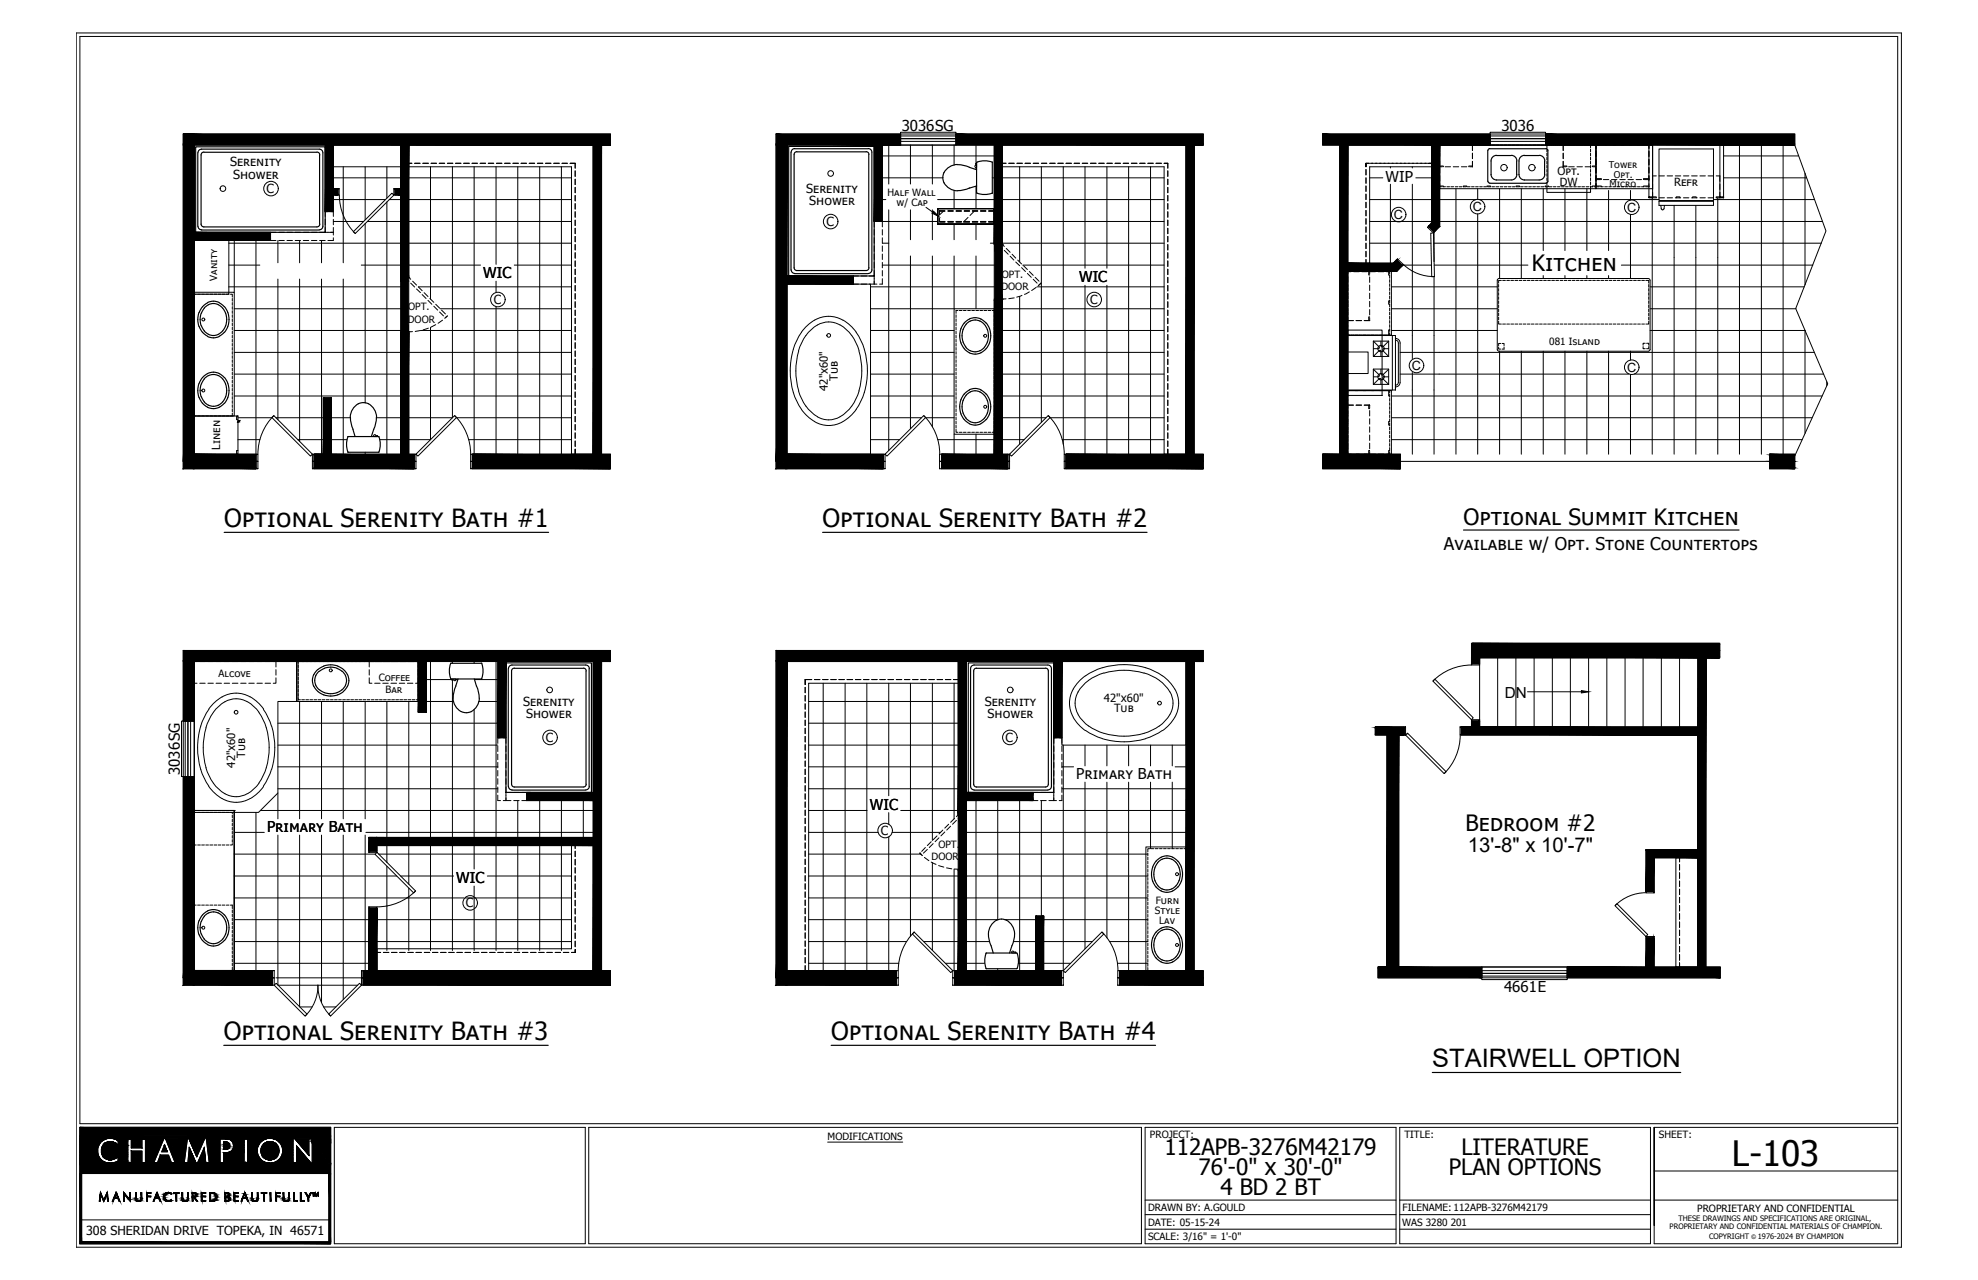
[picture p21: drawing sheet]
<svg xmlns="http://www.w3.org/2000/svg" width="432mm" height="279mm" viewBox="0 0 432 279" stroke-linecap="round" stroke-linejoin="round" font-family="sans-serif">
<defs><g id="words">
<text font-size="7.6" x="378.1" y="254.5">L-103</text>
<g font-size="5.5">
<text x="48.9" y="115.1">Optional Serenity Bath #1</text>
<text x="179.6" y="115.1">Optional Serenity Bath #2</text>
<text x="48.9" y="227">Optional Serenity Bath #3</text>
<text x="181.4" y="227">Optional Serenity Bath #4</text>
<text x="312.7" y="233">STAIRWELL OPTION</text>
</g>
<g font-size="4.9">
<text x="334.4" y="59.2">Kitchen</text>
<text x="319.5" y="114.7">Optional Summit Kitchen</text>
<text x="319.9" y="181.5">Bedroom #2</text>
<text x="254.2" y="252.2">112APB-3276M42179</text>
<text x="261.7" y="256.6">76'-0&quot; x 30'-0&quot;</text>
<text x="316.3" y="256.6">PLAN OPTIONS</text>
<text x="319" y="252.2">LITERATURE</text>
<text x="266.4" y="260.9">4 BD 2 BT</text>
</g>
<text font-size="4.4" x="320.5" y="186.1">13'-8&quot; x 10'-7&quot;</text>
<text font-size="3.8" x="315.2" y="120">Available w/ Opt. Stone Countertops</text>
<g font-size="3.3">
<text x="196.8" y="28.5">3036SG</text>
<text x="327.7" y="28.5">3036</text>
<text x="302.5" y="39.6">WIP</text>
<text x="105.5" y="60.7">WIC</text>
<text x="235.6" y="61.6">WIC</text>
<text x="328.5" y="152.3">DN</text>
<text x="39.2" y="169.2" transform="rotate(-90 39.2 169.2)">3036SG</text>
<text x="234.9" y="170.1">Primary Bath</text>
<text x="189.9" y="176.7">WIC</text>
<text x="58.3" y="181.7">Primary Bath</text>
<text x="99.6" y="192.7">WIC</text>
<text x="328.3" y="216.6">4661E</text>
</g>
<g font-size="2.8">
<text x="304.3" y="47.8">C</text>
<text x="321.5" y="46.1">C</text>
<text x="355.2" y="46.3">C</text>
<text x="308.2" y="80.8">C</text>
<text x="355.2" y="81.2">C</text>
</g>
<g font-size="2.7">
<text x="50.2" y="36.3">Serenity</text>
<text x="50.9" y="39">Shower</text>
<text x="58.2" y="42.2">C</text>
<text x="176" y="42">Serenity</text>
<text x="176.7" y="44.7">Shower</text>
<text x="180.4" y="49.4">C</text>
<text x="107.8" y="66.4">C</text>
<text x="238" y="66.4">C</text>
<text x="114.2" y="154.1">Serenity</text>
<text x="215" y="154.1">Serenity</text>
<text x="114.9" y="156.8">Shower</text>
<text x="215.6" y="156.8">Shower</text>
<text x="119.2" y="162">C</text>
<text x="219.5" y="162">C</text>
<text x="192.3" y="182.3">C</text>
<text x="101.7" y="198.1">C</text>
<text x="18.8" y="269.5">308 SHERIDAN DRIVE TOPEKA, IN 46571</text>
</g>
<g font-size="2.5">
<text x="340" y="38.2">Opt.</text>
<text x="340.5" y="40.6">DW</text>
<text x="365.5" y="40.6">Refr</text>
<text x="182.9" y="83.1" transform="rotate(-90 182.9 83.1)">Tub</text>
<text x="180.7" y="85.3" transform="rotate(-90 180.7 85.3)">42&quot;x60&quot;</text>
<text x="48" y="98.2" transform="rotate(-90 48 98.2)">Linen</text>
<text x="241" y="153.3">42&quot;x60&quot;</text>
<text x="243.2" y="155.5">Tub</text>
<text x="51.4" y="167.6" transform="rotate(-90 51.4 167.6)">42&quot;x60&quot;</text>
<text x="53.5" y="165.4" transform="rotate(-90 53.5 165.4)">Tub</text>
</g>
<g font-size="2.2">
<text x="193.8" y="42.8">Half Wall</text>
<text x="195.7" y="45">w/ Cap</text>
<text x="47.4" y="61.3" transform="rotate(-90 47.4 61.3)">Vanity</text>
<text x="218.6" y="63.3">DOOR</text>
<text x="218.7" y="60.6">OPT.</text>
<text x="89" y="70.4">DOOR</text>
<text x="89.1" y="67.7">OPT.</text>
<text x="338.2" y="75.3">081 Island</text>
<text x="47.7" y="147.9">Alcove</text>
<text x="82.7" y="148.6">Coffee</text>
<text x="84.2" y="151.3">Bar</text>
<text x="204.9" y="185.1">OPT.</text>
<text x="203.4" y="187.8">DOOR</text>
<text x="252.3" y="197.4">Furn</text>
<text x="252.1" y="199.6">Style</text>
<text x="253.1" y="201.6">Lav</text>
<text x="180.7" y="248.8">MODIFICATIONS</text>
<text x="251" y="248.5">PROJECT:</text>
<text x="306.6" y="248.5">TITLE:</text>
<text x="362.2" y="248.5">SHEET:</text>
<text x="250.6" y="264.3">DRAWN BY: A.GOULD</text>
<text x="250.6" y="267.5">DATE: 05-15-24</text>
<text x="306.1" y="267.5">WAS 3280 201</text>
<text x="306.2" y="264.3">FILENAME: 112APB-3276M42179</text>
<text x="370.5" y="264.5">PROPRIETARY AND CONFIDENTIAL</text>
<text x="250.6" y="270.7">SCALE: 3/16&quot; = 1'-0&quot;</text>
</g>
<g font-size="2">
<text x="351.2" y="36.7">Tower</text>
<text x="351.4" y="40.8">Micro</text>
<text x="352.3" y="38.8">Opt.</text>
</g>
<g font-size="1.6">
<text x="364.5" y="268.4">PROPRIETARY AND CONFIDENTIAL MATERIALS OF CHAMPION.</text>
<text x="366.4" y="266.6">THESE DRAWINGS AND SPECIFICATIONS ARE ORIGINAL,</text>
<text x="373.1" y="270.6">COPYRIGHT</text>
<text x="383.8" y="270.6">1976-2024 BY CHAMPION</text>
</g>
<text font-size="1.4" x="382.4" y="270.6">©</text>
</g></defs>
<g fill="#000" stroke="#000" stroke-width=".22">
<path d="M203.8 46.1l1.1 1.1-1.4-.7zM345.2 150.7l1.6 .3-1.6 .3zM23.8 253.2h.6zM35.9 249.9v.1zM41 247.9h4l-2 4.6zM41 247.9l2 4.6zM58.6 253.2h.7zM64.4 248.6l3 3.5zM64.4 248.6h3v3.5zM68.8 249.4l.1 .1zM68.7 249.1h.2zM36.6 262.3h.3z"/>
<path d="M37.3 262h.1zM42.5 261.2h.3zM47 260.9h.2zM49.7 261.2h.2zM49.8 262h.2zM49.8 261.4h.3z"/>
<path d="M40 31.7v69l2.2-69zM42.2 31.7v69h-2.2z"/>
<path d="M42.2 31.7v69l.2-69zM42.4 31.7v69h-.2z"/>
<path d="M71 31.7v14.5l.2-14.5zM71.2 31.7v14.5h-.2z"/>
<path d="M71.2 31.7v14.5l1.4-14.5zM72.6 31.7v14.5h-1.4z"/>
<path d="M72.6 31.7v14.5l.2-14.5zM72.8 31.7v14.5h-.2z"/>
<path d="M129.5 31.7v67.4l.2-67.4zM129.7 31.7v67.4h-.2z"/>
<path d="M129.7 31.7v67.4l1.4-67.4zM131.1 31.7v67.4h-1.4z"/>
<path d="M131.1 31.7v67.4l.2-67.4zM131.3 31.7v67.4h-.2z"/>
<path d="M40 29.3l93.3 2.2v-2.2zM40 29.3l93.3 2.2h-93.3z"/>
<path d="M40 31.5l93.3 .2v-.2zM40 31.5l93.3 .2h-93.3z"/>
<path d="M169.4 31.7v69l2.2-69zM171.6 31.7v69h-2.2z"/>
<path d="M171.6 31.7v69l.2-69zM171.8 31.7v69h-.2z"/>
<path d="M190.8 31.7v16.6l.3-16.6zM191.1 31.7v16.6h-.3z"/>
<path d="M191.1 31.7v16.6l1.3-16.6zM192.4 31.7v16.6h-1.3z"/>
<path d="M192.4 31.7v16.6l.2-16.6zM192.6 31.7v16.6h-.2z"/>
<path d="M169.4 29.3l27.2 2.2v-2.2zM169.4 29.3l27.2 2.2h-27.2z"/>
<path d="M169.4 31.5l27.2 .2v-.2zM169.4 31.5l27.2 .2h-27.2z"/>
<path d="M208.7 29.3l54 2.2v-2.2zM208.7 29.3l54 2.2h-54z"/>
<path d="M208.7 31.5l54 .2v-.2zM208.7 31.5l54 .2h-54z"/>
<path d="M292.4 31.7v67.4l.3-67.4zM292.7 31.7v67.4h-.3z"/>
<path d="M292.7 31.7v67.4l1.3-67.4zM294 31.7v67.4h-1.3z"/>
<path d="M294 31.7v67.4l.2-67.4zM294.2 31.7v67.4h-.2z"/>
<path d="M312.5 31.7v17l.2-17zM312.7 31.7v17.1l-.2-.1z"/>
<path d="M312.7 31.7v17.1l1.4-17.1zM314.1 31.7v17.7l-1.4-.6z"/>
<path d="M314.1 31.7v17.7l.2-17.7zM314.3 31.7v17.7h-.2z"/>
<path d="M288.7 29.3l36.6 2.2v-2.2zM288.7 29.3l36.6 2.2h-36.6z"/>
<path d="M288.7 31.5l36.6 .2v-.2zM288.7 31.5l36.6 .2h-36.6z"/>
<path d="M337.4 29.3l54.4 2.2v-2.2zM337.4 29.3l54.4 2.2h-54.4z"/>
<path d="M337.4 31.5l54.4 .2v-.2zM337.4 31.5l54.4 .2h-54.4z"/>
<path d="M42.4 50.9l16.7 1.4v-1.4zM42.4 50.9l16.7 1.4h-16.7z"/>
<path d="M42.4 52.3l16.7 .2v-.2zM42.4 52.3l16.7 .2h-16.7z"/>
<path d="M42.4 50.7l16.7 .2v-.2zM42.4 50.7l16.7 .2h-16.7z"/>
<path d="M72.6 41.4v1h1.1zM72.6 41.4h1.1v1z"/>
<path d="M72.6 41.2v.2h1.1zM72.6 41.2h1.1v.2z"/>
<path d="M72.6 42.4v.2h1.1zM72.6 42.4h1.1v.2z"/>
<path d="M86.3 41.4v1h1.2zM86.3 41.4h1.2v1z"/>
<path d="M86.3 41.2v.2h1.2zM86.3 41.2h1.2v.2z"/>
<path d="M86.3 42.4v.2h1.2zM86.3 42.4h1.2v.2z"/>
<path d="M217.2 31.7l-.2 21.4h.2zM217 31.7h.2l-.2 21.4z"/>
<path d="M218.6 31.7l-1.4 21.4h1.4zM217.2 31.7h1.4l-1.4 21.4z"/>
<path d="M218.8 31.7l-.2 21.4h.2zM218.6 31.7h.2l-.2 21.4z"/>
<path d="M294.2 57.4l10 .3v-.3zM294.2 57.4l10 .3h-10z"/>
<path d="M294.2 57.7l10.6 1.4-.6-1.4zM294.2 57.7l10.6 1.4h-10.6z"/>
<path d="M304.2 57.4v.3l.8-.8zM304.8 56.7l.2 .2-.8 .5z"/>
<path d="M294.2 59.1l10.7 .1-.1-.1zM294.2 59.1l10.7 .1h-10.7z"/>
<path d="M304.2 57.7l.6 1.3 1.2-1.2zM305 56.9l1 .9-1.8-.1z"/>
<path d="M304.8 59l.1 .2 1.3-1.2zM306 57.8l.2 .2-1.4 1z"/>
<path d="M311.8 49.4l.2 .1 .7-.7zM311.8 49.4l.7-.7 .2 .1z"/>
<path d="M312 49.5l1 1 1.1-1.1zM312.7 48.8l1.4 .6-2.1 .1z"/>
<path d="M313 50.5l.1 .1 1.2-1.2zM313 50.5l1.1-1.1h.2z"/>
<path d="M87.5 60.2v12.5h1.7zM87.5 60.2h1.7v12.5z"/>
<path d="M87.6 31.7l-.1 28.5h.1zM87.5 31.7h.1l-.1 28.5z"/>
<path d="M89 31.7l-1.4 28.5h1.4zM87.6 31.7h1.4l-1.4 28.5z"/>
<path d="M89.2 31.7l-.2 28.5h.2zM89 31.7h.2l-.2 28.5z"/>
<path d="M171.8 60.5l14.5 1.3v-1.3zM171.8 60.5l14.5 1.3h-14.5z"/>
<path d="M171.8 61.8l14.5 .2v-.2zM171.8 61.8l14.5 .2h-14.5z"/>
<path d="M171.8 60.2l14.5 .3v-.3zM171.8 60.2l14.5 .3h-14.5z"/>
<path d="M217 53.1v12.5h1.8zM217 53.1h1.8v12.5z"/>
<path d="M42.4 99.1v.2h13.5zM42.4 99.1h13.5v.2z"/>
<path d="M51.9 91.8v.3l.4-.3zM51.9 92.1l.4-.3v.3z"/>
<path d="M68.6 99.1v.2h21.8zM68.6 99.1h21.8v.2z"/>
<path d="M70.6 86.8v12.3l.2-12.3zM70.8 86.8v12.3h-.2z"/>
<path d="M70.8 86.8v12.3l1.4-12.3zM72.2 86.8v12.3h-1.4z"/>
<path d="M72.2 86.8v12.3l.1-12.3zM72.3 86.8v12.3h-.1z"/>
<path d="M87.6 72.7l-.1 26.4h.1zM87.5 72.7h.1l-.1 26.4z"/>
<path d="M89 72.7l-1.4 26.4h1.4zM87.6 72.7h1.4l-1.4 26.4z"/>
<path d="M89.2 72.7l-.2 26.4h.2zM89 72.7h.2l-.2 26.4z"/>
<path d="M103.1 99.1v.2h30.2zM103.1 99.1h30.2v.2z"/>
<path d="M171.8 99.1v.2h21zM171.8 99.1h21v.2z"/>
<path d="M205.5 99.1v.2h14.5zM205.5 99.1h14.5v.2z"/>
<path d="M217.2 65.6l-.2 33.5h.2zM217 65.6h.2l-.2 33.5z"/>
<path d="M218.6 65.6l-1.4 33.5h1.4zM217.2 65.6h1.4l-1.4 33.5z"/>
<path d="M218.8 65.6l-.2 33.5h.2zM218.6 65.6h.2l-.2 33.5z"/>
<path d="M232.7 99.1v.2h30zM232.7 99.1h30v.2z"/>
<path d="M259.1 31.7l-.2 67.4h.2zM258.9 31.7h.2l-.2 67.4z"/>
<path d="M260.5 31.7l-1.4 67.4h1.4zM259.1 31.7h1.4l-1.4 67.4z"/>
<path d="M260.7 31.7l-.2 67.4h.2zM260.5 31.7h.2l-.2 67.4z"/>
<path d="M288.7 99.1v.2h17zM288.7 99.1h17v.2z"/>
<path d="M386.3 99.1v.2h5.5zM386.3 99.1h5.5v.2z"/>
<path d="M40 100.7v1.6l2.2-1.6zM40 102.3l2.2-1.6v1.6z"/>
<path d="M42.2 100.7v1.6l.2-1.6zM42.4 100.7v1.6h-.2z"/>
<path d="M42.4 99.3v1.4h13.5zM42.4 99.3h13.5v1.4z"/>
<path d="M42.4 100.7l13.5 1.4v-1.4zM42.4 100.7l13.5 1.4h-13.5z"/>
<path d="M42.4 102.1l13.5 .2v-.2zM42.4 102.1l13.5 .2h-13.5z"/>
<path d="M68.6 99.3v1.4h21.8zM68.6 99.3h21.8v1.4z"/>
<path d="M68.6 100.7l21.8 1.4v-1.4zM68.6 100.7l21.8 1.4h-21.8z"/>
<path d="M68.6 102.1l21.8 .2v-.2zM68.6 102.1l21.8 .2h-21.8z"/>
<path d="M103.1 99.3v1.4h30.2zM103.1 99.3h30.2v1.4z"/>
<path d="M103.1 100.7l30.2 1.4v-1.4zM103.1 100.7l30.2 1.4h-30.2z"/>
<path d="M103.1 102.1l30.2 .2v-.2zM103.1 102.1l30.2 .2h-30.2z"/>
<path d="M169.4 100.7v1.6l2.2-1.6zM169.4 102.3l2.2-1.6v1.6z"/>
<path d="M171.6 100.7v1.6l.2-1.6zM171.8 100.7v1.6h-.2z"/>
<path d="M171.8 99.3v1.4h21zM171.8 99.3h21v1.4z"/>
<path d="M171.8 100.7l21 1.4v-1.4zM171.8 100.7l21 1.4h-21z"/>
<path d="M171.8 102.1l21 .2v-.2zM171.8 102.1l21 .2h-21z"/>
<path d="M205.5 99.3v1.4h14.5zM205.5 99.3h14.5v1.4z"/>
<path d="M205.5 100.7l14.5 1.4v-1.4zM205.5 100.7l14.5 1.4h-14.5z"/>
<path d="M205.5 102.1l14.5 .2v-.2zM205.5 102.1l14.5 .2h-14.5z"/>
<path d="M232.7 99.3v1.4h30zM232.7 99.3h30v1.4z"/>
<path d="M232.7 100.7l30 1.4v-1.4zM232.7 100.7l30 1.4h-30z"/>
<path d="M232.7 102.1l30 .2v-.2zM232.7 102.1l30 .2h-30z"/>
<path d="M288.7 99.3v1.4h17zM288.7 99.3h17v1.4z"/>
<path d="M288.7 100.7l17 1.4v-1.4zM288.7 100.7l17 1.4h-17z"/>
<path d="M288.7 102.1l17 .2v-.2zM288.7 102.1l17 .2h-17z"/>
<path d="M386.3 99.3v1.4h5.5zM386.3 99.3h5.5v1.4z"/>
<path d="M386.3 100.7l5.5 1.4v-1.4zM386.3 100.7l5.5 1.4h-5.5z"/>
<path d="M386.3 102.1l5.5 .2v-.2zM386.3 102.1l5.5 .2h-5.5z"/>
<path d="M40 144.4v13l2.2-13zM42.2 144.4v13h-2.2z"/>
<path d="M42.2 144.4v13l.2-13zM42.4 144.4v13h-.2z"/>
<path d="M91.5 144.4l-.2 11.1h.2zM91.3 144.4h.2l-.2 11.1z"/>
<path d="M92.9 144.4l-1.4 11.1h1.4zM91.5 144.4h1.4l-1.4 11.1z"/>
<path d="M93.1 144.4l-.2 11.1h.2zM92.9 144.4h.2l-.2 11.1z"/>
<path d="M40 142l93.3 2.2v-2.2zM40 142l93.3 2.2h-93.3z"/>
<path d="M40 144.2l93.3 .2v-.2zM40 144.2l93.3 .2h-93.3z"/>
<path d="M169.4 144.4v69l2.2-69zM171.6 144.4v69h-2.2z"/>
<path d="M171.6 144.4v69l.2-69zM171.8 144.4v69h-.2z"/>
<path d="M209.2 144.4v33.1l.2-33.1zM209.4 144.4v33.1h-.2z"/>
<path d="M209.4 144.4v33.1l1.4-33.1zM210.8 144.4v33.1h-1.4z"/>
<path d="M210.8 144.4v33.1l.2-33.1zM211 144.4v33.1h-.2z"/>
<path d="M230 144.4v16.6l.2-16.6zM230.2 144.4v16.6h-.2z"/>
<path d="M230.2 144.4v16.6l1.4-16.6zM231.6 144.4v16.6h-1.4z"/>
<path d="M231.6 144.4v16.6l.2-16.6zM231.8 144.4v16.6h-.2z"/>
<path d="M169.4 142l93.3 2.2v-2.2zM169.4 142l93.3 2.2h-93.3z"/>
<path d="M169.4 144.2l93.3 .2v-.2zM169.4 144.2l93.3 .2h-93.3z"/>
<path d="M300.2 158.7v.2h6.3zM300.2 158.7h6.3v.2z"/>
<path d="M319 158.7v.2h51.6zM319 158.7h51.6v.2z"/>
<path d="M321.2 157.4v1.3l.2-1.3zM321.4 157.4v1.3h-.2z"/>
<path d="M321.2 143.6v1.3l.2-1.3zM321.4 143.6v1.3h-.2z"/>
<path d="M321.2 140.4v3.2h.2zM321.2 140.4h.2v3.2z"/>
<path d="M321.4 157.4v1.3l1.4-1.3zM321.4 158.7l1.4-1.3v1.3z"/>
<path d="M321.4 143.6v1.3l1.4-1.3zM321.4 144.9l1.4-1.3v1.3z"/>
<path d="M321.4 140.6v1.4h54zM321.4 140.6h54v1.4z"/>
<path d="M321.4 140.4v.2h54zM321.4 140.4h54v.2z"/>
<path d="M322.8 157.4v1.3l.2-1.3zM323 157.4v1.3h-.2z"/>
<path d="M322.8 143.6v1.3l.2-1.3zM323 143.6v1.3h-.2z"/>
<path d="M321.4 142l54 1.4v-1.4zM321.4 142l54 1.4h-54z"/>
<path d="M321.4 143.4l54 .2v-.2zM321.4 143.4l54 .2h-54z"/>
<path d="M40 169.5v43.9l2.2-43.9zM42.2 169.5v43.9h-2.2z"/>
<path d="M42.2 169.5v43.9l.2-43.9zM42.4 169.5v43.9h-.2z"/>
<path d="M108.9 144.4l-.2 16.6h.2zM108.7 144.4h.2l-.2 16.6z"/>
<path d="M110.3 144.4l-1.4 16.6h1.4zM108.9 144.4h1.4l-1.4 16.6z"/>
<path d="M110.4 144.4l-.1 16.6h.1zM110.3 144.4h.1l-.1 16.6z"/>
<path d="M115 173.1l14.5 1.4v-1.4zM115 173.1l14.5 1.4h-14.5z"/>
<path d="M115 174.5l14.5 .3v-.3zM115 174.5l14.5 .3h-14.5z"/>
<path d="M115 173l14.5 .1v-.1zM115 173l14.5 .1h-14.5z"/>
<path d="M211 173.1l14.5 1.4v-1.4zM211 173.1l14.5 1.4h-14.5z"/>
<path d="M211 174.5l14.5 .3v-.3zM211 174.5l14.5 .3h-14.5z"/>
<path d="M211 173l14.5 .1v-.1zM211 173l14.5 .1h-14.5z"/>
<path d="M300.2 158.9v1.4h6.3zM300.2 158.9h6.3v1.4z"/>
<path d="M300.2 160.3v.1h6.3zM300.2 160.3h6.3v.1z"/>
<path d="M302.8 160.4v50.7l.1-50.7zM302.9 160.4v50.7h-.1z"/>
<path d="M302.9 160.4v50.7l2.2-50.7zM305.1 160.4v50.7h-2.2z"/>
<path d="M305.1 160.4v50.7l.3-50.7zM305.4 160.4v50.7h-.3z"/>
<path d="M319 158.9v1.4h51.6zM319 158.9h51.6v1.4z"/>
<path d="M319 160.3v.1h51.6zM319 160.3h51.6v.1z"/>
<path d="M80.5 198.2v13.7l.2-13.7zM80.7 198.2v13.7h-.2z"/>
<path d="M80.5 183v2.8l.2-2.8zM80.7 183v2.8h-.2z"/>
<path d="M80.7 198.2v13.7l1.4-13.7zM82.1 198.2v13.7h-1.4z"/>
<path d="M80.7 183v2.8l1.4-2.8zM82.1 183v2.8h-1.4z"/>
<path d="M82.1 198.2v13.7l.2-13.7zM82.3 198.2v13.7h-.2z"/>
<path d="M82.1 183v2.8l.2-2.8zM82.3 183v2.8h-.2z"/>
<path d="M82.3 183l47.2 1.4v-1.4zM82.3 183l47.2 1.4h-47.2z"/>
<path d="M82.3 184.4l47.2 .2v-.2zM82.3 184.4l47.2 .2h-47.2z"/>
<path d="M80.5 182.8l49 .2v-.2zM80.5 182.8l49 .2h-49z"/>
<path d="M209.2 190v21.9l.2-21.9zM209.4 190v21.9h-.2z"/>
<path d="M209.2 177.5v12.5h1.8zM209.2 177.5h1.8v12.5z"/>
<path d="M209.4 190v21.9l1.4-21.9zM210.8 190v21.9h-1.4z"/>
<path d="M210.8 190v21.9l.2-21.9zM211 190v21.9h-.2z"/>
<path d="M359.3 185.6v9l.2-9zM359.5 185.6v9h-.2z"/>
<path d="M359.5 185.6v9l1.4-9zM360.9 185.6v9h-1.4z"/>
<path d="M360.9 185.6v9l.2-9zM361.1 185.6v9h-.2z"/>
<path d="M359.3 185.6h1.8v-.1zM359.3 185.5h1.8l-1.8 .1z"/>
<path d="M361.1 185.6l9.5 1.4v-1.4zM361.1 185.6l9.5 1.4h-9.5z"/>
<path d="M361.1 187l9.5 .2v-.2zM361.1 187l9.5 .2h-9.5z"/>
<path d="M359.3 185.5l11.3 .1v-.1zM359.3 185.5l11.3 .1h-11.3z"/>
<path d="M40 213.4v1.7l2.2-1.7zM40 215.1l2.2-1.7v1.7z"/>
<path d="M42.2 213.4v1.7l.2-1.7zM42.4 213.4v1.7h-.2z"/>
<path d="M42.4 212v1.4h17.1zM42.4 212h17.1v1.4z"/>
<path d="M42.4 211.9v.1h17.1zM42.4 211.9h17.1v.1z"/>
<path d="M42.4 213.4l17.1 1.4v-1.4zM42.4 213.4l17.1 1.4h-17.1z"/>
<path d="M42.4 214.8l17.1 .3v-.3zM42.4 214.8l17.1 .3h-17.1z"/>
<path d="M79.3 212v1.4h54zM79.3 212h54v1.4z"/>
<path d="M79.3 211.9v.1h54zM79.3 211.9h54v.1z"/>
<path d="M129.7 144.4l-.2 67.5h.2zM129.5 144.4h.2l-.2 67.5z"/>
<path d="M131.1 144.4l-1.4 67.5h1.4zM129.7 144.4h1.4l-1.4 67.5z"/>
<path d="M131.3 144.4l-.2 67.5h.2zM131.1 144.4h.2l-.2 67.5z"/>
<path d="M79.3 213.4l54 1.4v-1.4zM79.3 213.4l54 1.4h-54z"/>
<path d="M79.3 214.8l54 .3v-.3zM79.3 214.8l54 .3h-54z"/>
<path d="M169.4 213.4v1.7l2.2-1.7zM169.4 215.1l2.2-1.7v1.7z"/>
<path d="M171.6 213.4v1.7l.2-1.7zM171.8 213.4v1.7h-.2z"/>
<path d="M171.8 212v1.4h23.9zM171.8 212h23.9v1.4z"/>
<path d="M171.8 211.9v.1h23.9zM171.8 211.9h23.9v.1z"/>
<path d="M171.8 213.4l23.9 1.4v-1.4zM171.8 213.4l23.9 1.4h-23.9z"/>
<path d="M171.8 214.8l23.9 .3v-.3zM171.8 214.8l23.9 .3h-23.9z"/>
<path d="M208.4 212v1.4h23.3zM208.4 212h23.3v1.4z"/>
<path d="M208.4 211.9v.1h23.3zM208.4 211.9h23.3v.1z"/>
<path d="M226.3 199.9l-.2 12h.2zM226.1 199.9h.2l-.2 12z"/>
<path d="M227.6 199.9l-1.3 12h1.3zM226.3 199.9h1.3l-1.3 12z"/>
<path d="M227.8 199.9l-.2 12h.2zM227.6 199.9h.2l-.2 12z"/>
<path d="M208.4 213.4l23.3 1.4v-1.4zM208.4 213.4l23.3 1.4h-23.3z"/>
<path d="M208.4 214.8l23.3 .3v-.3zM208.4 214.8l23.3 .3h-23.3z"/>
<path d="M244.4 212v1.4h18.3zM244.4 212h18.3v1.4z"/>
<path d="M244.4 211.9v.1h18.3zM244.4 211.9h18.3v.1z"/>
<path d="M259.1 144.4l-.2 67.5h.2zM258.9 144.4h.2l-.2 67.5z"/>
<path d="M260.5 144.4l-1.4 67.5h1.4zM259.1 144.4h1.4l-1.4 67.5z"/>
<path d="M260.7 144.4l-.2 67.5h.2zM260.5 144.4h.2l-.2 67.5z"/>
<path d="M244.4 213.4l18.3 1.4v-1.4zM244.4 213.4l18.3 1.4h-18.3z"/>
<path d="M244.4 214.8l18.3 .3v-.3zM244.4 214.8l18.3 .3h-18.3z"/>
<path d="M300.8 211.3v2.1h22.7zM300.8 211.3h22.7v2.1z"/>
<path d="M300.8 211.1v.2h22.7zM300.8 211.1h22.7v.2z"/>
<path d="M342.1 211.3v2.1h33.4zM342.1 211.3h33.4v2.1z"/>
<path d="M342.1 211.1v.2h33.4zM342.1 211.1h33.4v.2z"/>
<path d="M359.3 204.7v6.4l.2-6.4zM359.5 204.7v6.4h-.2z"/>
<path d="M359.5 204.7v6.4l1.4-6.4zM360.9 204.7v6.4h-1.4z"/>
<path d="M360.9 204.7v6.4l.2-6.4zM361.1 204.7v6.4h-.2z"/>
<path d="M370.8 143.6l-.2 67.5h.2zM370.6 143.6h.2l-.2 67.5z"/>
<path d="M372.2 143.6l-1.4 67.5h1.4zM370.8 143.6h1.4l-1.4 67.5z"/>
<path d="M372.4 143.6l-.2 67.5h.2zM372.2 143.6h.2l-.2 67.5z"/>
<path d="M17.4 248.5h18.4zM17.4 248.5h18.4z"/>
<path d="M17.4 253.9h6.6zM17.4 253.9h6.6z"/>
<path d="M17.4 254.2h25.6zM17.4 254.2h25.6z"/>
<path d="M17.4 256.2l.4 14.9v-14.9zM17.4 256.2l.4 14.9h-.4z"/>
<path d="M17.4 250.8l3.9 .4v-.4zM17.4 250.8l3.9 .4h-3.9z"/>
<path d="M17.4 251.2l3.9 .3v-.3zM17.4 251.2l3.9 .3h-3.9z"/>
<path d="M17.4 251.5l4 .4-.1-.4zM17.4 251.5l4 .4h-4z"/>
<path d="M17.4 250.4l3.9 .4 .1-.4zM17.4 250.4l3.9 .4h-3.9z"/>
<path d="M17.4 251.9l4.1 .4-.1-.4zM17.4 251.9l4.1 .4h-4.1z"/>
<path d="M17.4 252.3l4.2 .2-.1-.2zM17.4 252.3l4.2 .2h-4.2z"/>
<path d="M17.4 250.1l4 .3 .1-.3zM17.4 250.1l4 .3h-4z"/>
<path d="M17.4 252.5l4.4 .4-.2-.4zM17.4 252.5l4.4 .4h-4.4z"/>
<path d="M17.4 249.8l4.1 .3 .2-.3zM17.4 249.8l4.1 .3h-4.1z"/>
<path d="M17.4 252.9l4.7 .3-.3-.3zM17.4 252.9l4.7 .3h-4.7z"/>
<path d="M17.4 249.4l4.3 .4 .2-.4zM17.4 249.4l4.3 .4h-4.3z"/>
<path d="M17.4 249.2l4.5 .2 .2-.2zM17.4 249.2l4.5 .2h-4.5z"/>
<path d="M17.4 253.2l4.9 .1-.2-.1zM17.4 253.2l4.9 .1h-4.9z"/>
<path d="M17.4 253.3l5.2 .2-.3-.2zM17.4 253.3l5.2 .2h-5.2z"/>
<path d="M17.4 249l4.7 .2 .3-.2zM17.4 249l4.7 .2h-4.7z"/>
<path d="M22.5 250h5.4zM22.5 250h5.4z"/>
<path d="M17.4 253.5l5.6 .2-.4-.2zM17.4 253.5l5.6 .2h-5.6z"/>
<path d="M17.4 248.8l5 .2 .3-.2zM17.4 248.8l5 .2h-5z"/>
<path d="M17.4 248.7l5.3 .1 .3-.1zM17.4 248.7l5.3 .1h-5.3z"/>
<path d="M17.4 253.7l5.9 .1-.3-.1zM17.4 253.7l5.9 .1h-5.9z"/>
<path d="M17.4 253.8l6.3 .1zM17.4 253.8l6.3 .1z"/>
<path d="M17.4 248.5l5.6 .2 .4-.2zM17.4 248.5l5.6 .2h-5.6z"/>
<path d="M17.4 253.9h6.6zM17.4 253.9h6.6z"/>
<path d="M17.4 248.5h6.3zM17.4 248.5h6z"/>
<path d="M23.8 253.2h.3zM24 253.2h.1z"/>
<path d="M17.4 248.5h6.6zM17.4 248.5h6.3z"/>
<path d="M24 253.9h18.8zM24 253.9h18.8z"/>
<path d="M24.1 249.2h.3zM23.7 249.2h.7z"/>
<path d="M23.7 249.2h.8zM23.7 249.2h.8z"/>
<path d="M23.6 253.2h.9zM23.6 253.2h.8z"/>
<path d="M23.7 249.2l1 .1zM23.4 249.3h1.3z"/>
<path d="M23.4 249.3h1.4zM23.3 249.3h1.5z"/>
<path d="M23.4 253.1h1.3zM23.4 253.1l1.1 .1z"/>
<path d="M23.3 253l1.5 .1zM23.3 253l1.5 .1z"/>
<path d="M23.3 253.1h1.5zM23.3 253.1h1.4z"/>
<path d="M23.3 249.3l1.6 .1zM23.2 249.4h1.7z"/>
<path d="M23.2 253h1.6zM23.2 253h1.6z"/>
<path d="M24.9 253.8h17.9zM24.9 253.8h17.9z"/>
<path d="M23.2 249.4h1.8zM23.1 249.4h1.9z"/>
<path d="M23.1 249.4l2.1 .1zM22.9 249.5h2.3z"/>
<path d="M23 252.9l1.8 .1 .3-.1zM23 252.9l1.8 .1h-1.6z"/>
<path d="M22.9 249.5l2.4 .1zM22.9 249.5l2.4 .1h-2.5z"/>
<path d="M22.9 252.9h2.3zM22.9 252.9h2.2z"/>
<path d="M22.8 249.6l2.7 .1-.2-.1zM22.8 249.6l2.7 .1h-2.8z"/>
<path d="M22.8 252.7l2.4 .2 .2-.2zM22.8 252.7l2.4 .2h-2.3z"/>
<path d="M22.7 249.7l3.1 .3-.3-.3zM22.7 249.7l3.1 .3h-3.3z"/>
<path d="M22.6 252.6h2.9zM22.6 252.6l2.8 .1z"/>
<path d="M22.6 252.6h3zM22.6 252.6h2.9z"/>
<path d="M22.5 252.5l3.1 .1 .2-.1zM22.5 252.5l3.1 .1h-3z"/>
<path d="M24.9 248.6h3zM24.9 248.6h3z"/>
<path d="M25 248.6l2.9 .2v-.2zM25 248.6l2.9 .2h-2.5z"/>
<path d="M25.4 248.8l2.5 .2v-.2zM25.4 248.8l2.5 .2h-2.2z"/>
<path d="M25.7 249l2.2 .1v-.1zM25.7 249l2.2 .1h-2.1z"/>
<path d="M25.8 249.1l2.1 .9v-.9zM25.8 249.1l2.1 .9h-2.1z"/>
<path d="M22.5 250l5.4 .3v-.3zM22.5 250l5.4 .3h-5.6z"/>
<path d="M22.3 250.3l5.6 .3v-.3zM22.3 250.3l5.6 .3h-5.7z"/>
<path d="M22.2 250.6l5.7 .3v-.3zM22.2 250.6l5.7 .3h-5.8z"/>
<path d="M22.1 250.9l5.8 .3v-.3zM22.1 250.9l5.8 .3h-5.8z"/>
<path d="M22.1 251.2l5.8 .3v-.3zM22.1 251.2l5.8 .3h-5.8z"/>
<path d="M22.1 251.5l5.8 .4v-.4zM22.1 251.5l5.8 .4h-5.7z"/>
<path d="M22.2 251.9l5.7 .1v-.1zM22.2 251.9l5.7 .1h-5.6z"/>
<path d="M22.3 252l5.6 .3v-.3zM22.3 252l5.6 .3h-5.5z"/>
<path d="M22.4 252.3l5.5 .2v-.2zM22.4 252.3l5.5 .2h-5.4z"/>
<path d="M25.8 252.5l2.1 .9v-.9zM25.8 252.5l2.1 .9h-2.1z"/>
<path d="M25.8 253.4l2.1 .2v-.2zM25.4 253.6l.4-.2 2.1 .2z"/>
<path d="M25.4 253.6l2.5 .1v-.1zM25 253.7l.4-.1 2.5 .1z"/>
<path d="M25 253.7l2.9 .1zM24.9 253.8h3z"/>
<path d="M28.7 248.6l2.3 2v-2zM28.7 248.6l2.3 2h-2.3z"/>
<path d="M28.7 251.2l2.3 2.6v-2.6zM28.7 251.2l2.3 2.6h-2.3z"/>
<path d="M24.8 248.6h11zM24.8 248.6h11z"/>
<path d="M31.7 248.6l1.9 5.2 2.2-5.2zM31.7 248.6l1.9 5.2h-1.9z"/>
<path d="M24 248.5h11.8zM24 248.5h11.8z"/>
<path d="M24.5 248.5h11.3zM24.5 248.5l11.3 .1z"/>
<path d="M17.4 248.1l18.4 .4 .1-.4zM17.4 248.1l18.4 .4h-18.4z"/>
<path d="M35.9 250l.6 1.4-.5-1.4zM35.9 250l.6 1.4h-1.2z"/>
<path d="M35 252.1l2.4 1.7-.6-1.7zM35 252.1l2.4 1.7h-3z"/>
<path d="M36.1 248.5l4.1 5.3 .7-5.3zM36.1 248.5l4.1 5.3h-2z"/>
<path d="M41 247.9h31.2zM41 247.9h31.2z"/>
<path d="M17.4 247.9l23.6 .2v-.2zM17.4 247.9l23.6 .2h-23.6z"/>
<path d="M35.9 248.1l5 .4 .1-.4zM35.9 248.1l5 .4h-4.8z"/>
<path d="M41.3 250.5l1.5 3.3zM41.3 250.5l1.5 3.3h-1.8z"/>
<path d="M24.9 253.8l17.9 .1zM24.5 253.9h18.3z"/>
<path d="M24.5 253.9h18.3zM24.1 253.9h18.7z"/>
<path d="M24.1 253.9h18.7zM24 253.9h18.8z"/>
<path d="M17.4 253.9l25.6 .3-.2-.3zM17.4 253.9l25.6 .3h-25.6z"/>
<path d="M43 254.2h29.2zM43 254.2h29.2z"/>
<path d="M43.1 253.9h24.8zM43.1 253.9h24.8z"/>
<path d="M44.6 250.5l.3 3.3zM44.6 250.5l.3 3.3h-1.8z"/>
<path d="M45 248.5h13.9zM45 248.5h13.9z"/>
<path d="M45 248.6l3 5.2v-5.2zM45 248.6l3 5.2h-2.3z"/>
<path d="M48.8 249.3h.6zM48.8 249.3h.6z"/>
<path d="M48.8 249.3h.9zM48.8 249.3h.9z"/>
<path d="M48.8 250.9h.6zM48.8 250.9h.1z"/>
<path d="M48.8 249.3h.9zM48.8 249.3h.9z"/>
<path d="M48.8 249.3l1.2 .2-.3-.2zM48.8 249.3l1.2 .2h-1.2z"/>
<path d="M48.8 250.8h.9zM48.8 250.8l.6 .1z"/>
<path d="M48.8 249.5l1.3 .3-.1-.3zM48.8 249.5l1.3 .3h-1.3z"/>
<path d="M48.8 250.7l.9 .1 .3-.1zM48.8 250.7l.9 .1h-.9z"/>
<path d="M48.8 250.5l1.2 .2 .1-.2zM48.8 250.5l1.2 .2h-1.2z"/>
<path d="M48.8 249.8h1.3zM48.8 249.8h1.3z"/>
<path d="M48.8 249.8l1.4 .3-.1-.3zM48.8 249.8l1.4 .3h-1.4z"/>
<path d="M48.8 250.1l1.4 .1zM48.8 250.1l1.4 .1z"/>
<path d="M48.8 250.2l1.3 .3 .1-.3zM48.8 250.2l1.3 .3h-1.3z"/>
<path d="M49.1 248.6h4.2zM49.1 248.6h4.2z"/>
<path d="M49.5 248.6h3.8zM49.5 248.6h3.8z"/>
<path d="M49.9 248.6l3.4 .2v-.2zM49.9 248.6l3.4 .2h-3z"/>
<path d="M50.3 248.8l3 .1zM50.3 248.8l3 .1z"/>
<path d="M50.4 248.9l2.9 .3v-.3zM50.4 248.9l2.9 .3h-2.6z"/>
<path d="M50.7 249.2l2.6 .2v-.2zM50.7 249.2l2.6 .2h-2.5z"/>
<path d="M50.8 249.4l2.5 .4v-.4zM50.8 249.4l2.5 .4h-2.4z"/>
<path d="M50.9 249.8l2.4 .3v-.3zM50.9 249.8l2.4 .3h-2.3z"/>
<path d="M51 250.1l2.3 .4v-.4zM51 250.1l2.3 .4h-2.4z"/>
<path d="M50.9 250.5l2.4 .4v-.4zM50.9 250.5l2.4 .4h-2.5z"/>
<path d="M50.8 250.9l2.5 .3v-.3zM50.8 250.9l2.5 .3h-2.8z"/>
<path d="M50.5 251.2h2.8zM50.5 251.2h2.8z"/>
<path d="M50.5 251.2l2.8 .2v-.2zM50.2 251.4l.3-.2 2.8 .2z"/>
<path d="M50.2 251.4l3.1 .1v-.1zM49.9 251.5l.3-.1 3.1 .1z"/>
<path d="M49.9 251.5l3.4 .1zM49.4 251.6h3.9z"/>
<path d="M49.4 251.6h3.9zM49.1 251.6h4.2z"/>
<path d="M48.8 251.6l4.5 2.2v-2.2zM48.8 251.6l4.5 2.2h-4.5z"/>
<path d="M54.1 250.8l2.1 .4v-.4zM54.1 250.8l2.1 .4h-2.1z"/>
<path d="M54.1 251.2l2.1 .3v-.3zM54.1 251.2l2.1 .3h-2.1z"/>
<path d="M54.1 251.5l2.2 .4-.1-.4zM54.1 251.5l2.2 .4h-2.2z"/>
<path d="M54.1 250.4l2.1 .4 .1-.4zM54.1 250.4l2.1 .4h-2.1z"/>
<path d="M54.1 251.9l2.3 .3-.1-.3zM54.1 251.9l2.3 .3h-2.3z"/>
<path d="M54.1 250.1l2.2 .3 .1-.3zM54.1 250.1l2.2 .3h-2.2z"/>
<path d="M54.1 252.2l2.4 .3-.1-.3zM54.1 252.2l2.4 .3h-2.4z"/>
<path d="M54.1 252.5l2.6 .3-.2-.3zM54.1 252.5l2.6 .3h-2.6z"/>
<path d="M54.1 249.8l2.3 .3 .2-.3zM54.1 249.8l2.3 .3h-2.3z"/>
<path d="M54.1 252.8l2.9 .3-.3-.3zM54.1 252.8l2.9 .3h-2.9z"/>
<path d="M54.1 249.5l2.5 .3 .2-.3zM54.1 249.5l2.5 .3h-2.5z"/>
<path d="M54.1 249.3l2.7 .2 .2-.2zM54.1 249.3l2.7 .2h-2.7z"/>
<path d="M54.1 253.1l3.1 .2-.2-.2zM54.1 253.1l3.1 .2h-3.1z"/>
<path d="M54.1 253.3l3.4 .2-.3-.2zM54.1 253.3l3.4 .2h-3.4z"/>
<path d="M54.1 249l2.9 .3 .3-.3zM54.1 249l2.9 .3h-2.9z"/>
<path d="M54.1 253.5l3.8 .2-.4-.2zM54.1 253.5l3.8 .2h-3.8z"/>
<path d="M54.1 248.8l3.2 .2 .3-.2zM54.1 248.8l3.2 .2h-3.2z"/>
<path d="M54.1 248.7l3.5 .1 .3-.1zM54.1 248.7l3.5 .1h-3.5z"/>
<path d="M54.1 253.7l4 .1zM54.1 253.7l4 .1z"/>
<path d="M43.1 253.8h15.1zM43.1 253.8h15.1z"/>
<path d="M54.1 248.6h4zM54.1 248.6l3.8 .1z"/>
<path d="M43.1 253.8l15.4 .1zM43.1 253.8l15.4 .1z"/>
<path d="M45 248.5h13.2zM45 248.5l13.1 .1z"/>
<path d="M43.1 253.9h15.8zM43.1 253.9h15.8z"/>
<path d="M58.6 253.2h.4zM58.8 253.2h.2z"/>
<path d="M45 248.5h13.6zM45 248.5h13.2z"/>
<path d="M58.9 248.5h5.1zM58.9 248.5h5.1z"/>
<path d="M45 248.5h13.9zM45 248.5h13.6z"/>
<path d="M58.9 249.2h.3zM58.6 249.2h.6z"/>
<path d="M58.6 249.2h.8zM58.5 249.2h.9z"/>
<path d="M58.5 249.2l1.1 .1zM58.3 249.3h1.3z"/>
<path d="M58.5 253.2h.9zM58.5 253.2h.8z"/>
<path d="M58.3 249.3h1.4zM58.2 249.3h1.5zM58.2 249.3h1.5zM58.2 249.3h1.5z"/>
<path d="M58.3 253.1h1.3zM58.3 253.1l1.1 .1z"/>
<path d="M58.2 249.3l1.6 .1zM58.1 249.4h1.7z"/>
<path d="M58.2 253.1h1.5zM58.2 253.1h1.4z"/>
<path d="M58.1 249.4l1.9 .1-.2-.1zM57.9 249.5l.2-.1 1.9 .1z"/>
<path d="M58.1 253h1.7zM58.1 253l1.6 .1zM58.2 253.1h1.5zM58.2 253.1h1.5z"/>
<path d="M57.9 249.5l2.2 .1zM57.8 249.6h2.3z"/>
<path d="M57.9 252.9l1.9 .1 .2-.1zM57.9 252.9l1.9 .1h-1.7z"/>
<path d="M57.8 249.6l2.5 .1-.2-.1zM57.6 249.7l.2-.1 2.5 .1z"/>
<path d="M57.8 252.9h2.3zM57.8 252.9h2.2z"/>
<path d="M57.6 249.7l2.7 .1zM57.6 249.7l2.7 .1zM57.5 249.8h2.8zM57.5 249.8h2.8z"/>
<path d="M57.6 252.7l2.5 .2 .2-.2zM57.6 252.7l2.5 .2h-2.3z"/>
<path d="M57.5 249.8l2.9 .1zM57.5 249.8l2.9 .1z"/>
<path d="M57.5 252.6h2.8zM57.5 252.6h2.8z"/>
<path d="M57.5 252.6h2.8zM57.5 252.6l2.8 .1z"/>
<path d="M57.5 249.9l3 .1-.1-.1zM57.5 249.9l3 .1h-3.2z"/>
<path d="M57.4 252.6h3zM57.4 252.6h2.9z"/>
<path d="M57.3 250l3.3 .1zM57.3 250l3.3 .1z"/>
<path d="M57.3 252.3l3.1 .3 .1-.3zM57.3 252.3l3.1 .3h-3z"/>
<path d="M57.3 250.1l3.4 .2-.1-.2zM57.3 250.1l3.4 .2h-3.6z"/>
<path d="M57.2 252.3h3.4zM57.2 252.3h3.3z"/>
<path d="M57.1 250.3l3.6 .1zM57.1 250.3l3.6 .1z"/>
<path d="M57.1 252.1l3.5 .2 .1-.2zM57.1 252.1l3.5 .2h-3.4z"/>
<path d="M57.1 250.4h3.7zM57.1 250.4h3.7z"/>
<path d="M57.1 252h3.6zM57.1 252l3.6 .1z"/>
<path d="M57.1 250.4l3.7 .1zM57.1 250.4l3.7 .1z"/>
<path d="M57.1 250.5l3.8 .2-.1-.2zM57.1 250.5l3.8 .2h-3.9z"/>
<path d="M57.1 251.9h3.7zM57.1 251.9l3.6 .1zM57.1 252h3.6zM57.1 252h3.6z"/>
<path d="M57 250.7l3.9 .2v-.2zM57 250.7l3.9 .2h-3.9z"/>
<path d="M57 250.9l3.9 .2v-.2zM57 250.9l3.9 .2h-4z"/>
<path d="M57 251.5l3.9 .1zM57 251.5l3.9 .1z"/>
<path d="M57 251.6l3.8 .3 .1-.3zM57 251.6l3.8 .3h-3.7z"/>
<path d="M56.9 251.1l4 .1v-.1zM56.9 251.1l4 .1h-4zM56.9 251.2h4zM56.9 251.2h4z"/>
<path d="M56.9 251.2l4 .1zM56.9 251.2l4 .1z"/>
<path d="M56.9 251.3l4 .2v-.2zM56.9 251.3l4 .2h-3.9z"/>
<path d="M45 248.1l19 .4v-.4zM45 248.1l19 .4h-19z"/>
<path d="M58.9 248.5h5.1zM58.9 248.5h5.1z"/>
<path d="M59.3 248.5l4.7 .1zM59.3 248.5l4.7 .1z"/>
<path d="M59.7 248.6l4.3 .1zM59.7 248.6l4.3 .1z"/>
<path d="M60 248.7l4 .1v-.1zM60 248.7l4 .1h-3.6z"/>
<path d="M60.4 248.8l3.6 .2v-.2zM60.4 248.8l3.6 .2h-3.3z"/>
<path d="M60.7 249l3.3 .3v-.3zM60.7 249l3.3 .3h-3.1z"/>
<path d="M60.9 249.3l3.1 .3v-.3zM60.9 249.3l3.1 .3h-2.8z"/>
<path d="M61.2 249.6l2.8 .3v-.3zM61.2 249.6l2.8 .3h-2.6z"/>
<path d="M61.4 249.9l2.6 .2v-.2zM61.4 249.9l2.6 .2h-2.5z"/>
<path d="M61.5 250.1l2.5 .4v-.4zM61.5 250.1l2.5 .4h-2.4z"/>
<path d="M61.6 250.5l2.4 .4v-.4zM61.6 250.5l2.4 .4h-2.3z"/>
<path d="M61.7 250.9l2.3 .3v-.3zM61.7 250.9l2.3 .3h-2.3z"/>
<path d="M61.7 251.2l2.3 .4v-.4zM61.7 251.2l2.3 .4h-2.3z"/>
<path d="M61.7 251.6l2.3 .4v-.4zM61.7 251.6l2.3 .4h-2.4z"/>
<path d="M61.6 252l2.4 .2v-.2zM61.6 252l2.4 .2h-2.5z"/>
<path d="M61.5 252.2l2.5 .4v-.4zM61.5 252.2l2.5 .4h-2.7z"/>
<path d="M61.3 252.6l2.7 .3v-.3zM61.3 252.6l2.7 .3h-2.9z"/>
<path d="M61.1 252.9l2.9 .2v-.2zM61.1 252.9l2.9 .2h-3.1z"/>
<path d="M60.9 253.1l3.1 .3v-.3zM60.6 253.4l.3-.3 3.1 .3z"/>
<path d="M60.6 253.4l3.4 .2v-.2zM60.3 253.6l.3-.2 3.4 .2z"/>
<path d="M60.3 253.6l3.7 .1v-.1zM60 253.7l.3-.1 3.7 .1z"/>
<path d="M60 253.7l4 .1zM59.8 253.8h4.2z"/>
<path d="M64.7 250.1l3.1 3.7zM64.7 250.1l3.1 3.7h-3.1z"/>
<path d="M59.8 253.8h8.1zM59.6 253.8h8.3z"/>
<path d="M59.6 253.8l8.3 .1zM59.2 253.9h8.7z"/>
<path d="M59.2 253.9h8.7zM58.9 253.9h9z"/>
<path d="M43.1 253.9l25.1 .3-.3-.3zM43.1 253.9l25.1 .3h-25.2z"/>
<path d="M68.2 249.3h.3zM68.2 249.3h.3z"/>
<path d="M68.2 249.1l.3 .2zM68.2 249.1l.3 .2h-.3z"/>
<path d="M68.2 249h.3zM68.2 249h.3z"/>
<path d="M68.2 249l.3 .1v-.1zM68.2 249l.3 .1h-.3z"/>
<path d="M68.2 249.3h.3zM68.2 249.3h.3z"/>
<path d="M68.2 248.9h.3zM68.2 248.9l.3 .1zM68.2 249h.3zM68.2 249h.3zM68.2 249h.3zM68.2 249h.3z"/>
<path d="M68.2 249.3l.4 .1zM68.2 249.3l.4 .1z"/>
<path d="M68.2 248.8h.4zM68.2 248.8l.3 .1z"/>
<path d="M68.2 249.4h.5zM68.2 249.4h.5z"/>
<path d="M68.2 248.8h.5zM68.2 248.8h.4z"/>
<path d="M68.2 249.4l.5 .1zM68.2 249.4l.5 .1z"/>
<path d="M68.6 248.9h.1zM68.6 248.9h.1z"/>
<path d="M68.6 248.9l.1 .1zM68.6 248.9l.1 .1z"/>
<path d="M68.5 249h.2zM68.5 249h.2z"/>
<path d="M68.5 249l.2 .1zM68.5 249l.2 .1z"/>
<path d="M68.5 249.1l.2 .1zM68.5 249.1l.2 .1z"/>
<path d="M68.5 249.2l.2 .1zM68.5 249.2l.2 .1z"/>
<path d="M68.5 249.3h.2zM68.5 249.3h.2z"/>
<path d="M68.6 249.3h.1zM68.6 249.3h.1z"/>
<path d="M68.2 248.8h.5zM68.2 248.8h.6z"/>
<path d="M68.2 248.8h.5zM68.2 248.8h.5z"/>
<path d="M68.2 249.5h.7zM68.2 249.5h.7z"/>
<path d="M68.8 249.4l.1 .1zM68.8 249.5h.1z"/>
<path d="M68.8 248.8h.1zM68.8 248.8h.1z"/>
<path d="M68.7 249.1l.3 .2zM68.7 249.1l.3 .2h-.3z"/>
<path d="M68.7 248.9h.2zM68.7 248.9h.2z"/>
<path d="M68.7 248.9l.3 .1zM68.7 248.9l.3 .1z"/>
<path d="M68.8 248.8h.2zM68.7 248.8h.3z"/>
<path d="M68.7 249.1h.2zM68.7 249.1h.3z"/>
<path d="M69 249.1h.2zM69 249.1h.2zM69 249.1h.2zM69 249.1h.2z"/>
<path d="M68.7 249h.3zM68.7 249h.3zM68.7 249h.3zM68.7 249h.3z"/>
<path d="M68.7 248.8h.3zM68.7 248.8h.3zM68.7 248.8h.3zM68.7 248.8h.3z"/>
<path d="M68.7 249.4h.3zM68.7 249.4h.2z"/>
<path d="M68.7 249h.3zM68.7 249l.3 .1z"/>
<path d="M68.7 248.8l.4 .1zM68.7 248.8l.4 .1zM68.6 248.9h.5zM68.6 248.9h.5z"/>
<path d="M68.7 249.4h.3zM68.7 249.4h.3z"/>
<path d="M68.6 248.9h.5zM68.6 248.9h.5z"/>
<path d="M68.6 249.3h.5zM68.6 249.3l.4 .1zM68.7 249.4h.3zM68.7 249.4h.3z"/>
<path d="M68.9 248.9h.2zM68.9 248.9h.2z"/>
<path d="M69 248.9h.1zM69 248.9h.1zM69 248.9h.1zM69 248.9h.1z"/>
<path d="M69 248.9l.2 .1zM69 248.9l.2 .1zM69 249h.2zM69 249h.2z"/>
<path d="M68.6 249.3h.5zM68.6 249.3h.5z"/>
<path d="M69 249h.2zM69 249h.2z"/>
<path d="M69 249h.2zM69 249h.2z"/>
<path d="M69 249l.2 .1zM69 249l.2 .1z"/>
<path d="M69 249.1h.2zM69 249.1h.2z"/>
<path d="M69 249.2l.2 .1zM69 249.2l.2 .1z"/>
<path d="M69 249.3h.2zM69 249.3h.1z"/>
<path d="M69.2 249.3h3zM69.2 249.3h3z"/>
<path d="M69 249.1h.2zM69 249.1h.2z"/>
<path d="M69 249.1h.2zM69 249.1l.2 .1z"/>
<path d="M17.4 246.1l54.8 1.8v-1.8zM17.4 246.1l54.8 1.8h-54.8z"/>
<path d="M45 247.9l27.2 .2v-.2zM45 247.9l27.2 .2h-27.2z"/>
<path d="M64 248.1l8.2 .5v-.5zM64 248.1l8.2 .5h-7.8z"/>
<path d="M68.2 248.6l4 .2v-.2zM68.2 248.6l4 .2h-4z"/>
<path d="M68.8 248.8h3.4zM68.8 248.8h3.4z"/>
<path d="M69 248.8h3.2zM69 248.8h3.2z"/>
<path d="M69 248.8l3.2 .1zM69 248.8l3.2 .1z"/>
<path d="M69.2 248.9l3 .1zM69.2 248.9l3 .1z"/>
<path d="M69.2 249l3 .1v-.1zM69.2 249l3 .1h-2.9z"/>
<path d="M69.3 249.1l2.9 .1zM69.3 249.1l2.9 .1z"/>
<path d="M69.2 249.2l3 .1zM69.2 249.2l3 .1z"/>
<path d="M69.2 249.3h3zM69.2 249.3h3z"/>
<path d="M69.2 249.3l3 .1zM69.2 249.3l3 .1h-3.1z"/>
<path d="M69.1 249.4l3.1 .1zM69 249.5h3.2z"/>
<path d="M69 249.5h3.2zM68.9 249.5h3.3z"/>
<path d="M68.9 249.5h3.3zM68.9 249.5h3.3z"/>
<path d="M68.2 249.5l4 4.4v-4.4zM68.2 249.5l4 4.4h-4z"/>
<path d="M68.2 253.9l4 .3v-.3zM68.2 253.9l4 .3h-4z"/>
<path d="M17.4 254.2l54.8 2v-2zM17.4 254.2l54.8 2h-54.8z"/>
<path d="M71.8 256.2l.4 14.9v-14.9zM71.8 256.2l.4 14.9h-.4z"/>
<path d="M21.8 260.8v1.4l.2-1.4zM21.8 260.8v1.4h-.1z"/>
<path d="M21.9 260.2l.2 .6zM21.9 260.2l.2 .6h-.3z"/>
<path d="M22 260.8l.6 1.1-.5-1.1zM22 260.8l.6 1.1h-.1z"/>
<path d="M22.5 261.9l.1 .4 .2-.4zM22.5 261.9l.1 .4z"/>
<path d="M23.2 260.8l-.4 1.1 .5-1.1zM23.2 260.8l-.4 1.1h-.2z"/>
<path d="M23.4 260.2l.1 .6zM23.4 260.2l.1 .6h-.3z"/>
<path d="M23.3 260.8l.4 1.4-.2-1.4zM23.3 260.8l.4 1.4h-.2z"/>
<path d="M24.8 261.6l-.1 .6 .3-.6zM24.8 261.6l-.1 .6h-.2z"/>
<path d="M25.2 260.6l-.2 .9 .4-.9zM25.2 260.6l-.2 .9h-.2z"/>
<path d="M25.4 260.3l.1 .3zM25.4 260.3l.1 .3h-.3z"/>
<path d="M25.4 260.6l.5 .9-.4-.9zM25.4 260.6l.5 .9h-.2z"/>
<path d="M24.8 261.5l1.1 .1v-.1zM24.8 261.5l1.1 .1h-1.1z"/>
<path d="M25.7 261.6l.5 .6-.3-.6zM25.7 261.6l.5 .6h-.2z"/>
<path d="M27 260.7l.1 1.5v-1.5zM27 260.7l.1 1.5h-.1z"/>
<path d="M27 260.2l.3 .5zM27 260.2l.3 .5h-.3z"/>
<path d="M27.1 260.7l1.2 1.1-1-1.1zM27.1 260.7l1.2 1.1h-.2z"/>
<path d="M28.1 261.8h.2zM28.1 261.8h.2z"/>
<path d="M28.3 260.3l.2 1.5v-1.5zM28.3 260.3l.2 1.5h-.2z"/>
<path d="M28.3 261.8h.2zM28.3 261.8h.2z"/>
<path d="M28.1 261.8l.4 .5zM28.1 261.8h.4v.5z"/>
<path d="M29.6 260.3l.2 1.2v-1.2zM29.6 260.3l.2 1.2h-.2z"/>
<path d="M29.6 261.5l.2 .1zM29.6 261.5l.2 .1z"/>
<path d="M29.6 261.6h.2zM29.6 261.6h.2z"/>
<path d="M29.6 261.6l.2 .1zM29.6 261.6l.2 .1z"/>
<path d="M29.6 261.7l.2 .1zM29.6 261.7l.2 .1z"/>
<path d="M29.6 261.8l.2 .1zM29.6 261.8l.2 .1z"/>
<path d="M29.6 261.9l.2 .1zM29.6 261.9l.2 .1z"/>
<path d="M29.7 262h.2zM29.7 262h.2z"/>
<path d="M29.7 262l.3 .1zM29.7 262l.3 .1z"/>
<path d="M29.7 262.1h.4zM29.7 262.1h.4z"/>
<path d="M29.8 262.1h.3zM29.8 262.1h.3z"/>
<path d="M29.8 262.1h.5zM29.8 262.1h.5z"/>
<path d="M30.1 262.3h.3zM30.1 262.3h.3z"/>
<path d="M30 262.3h.5zM30 262.3h.4z"/>
<path d="M29.9 262.2h.7zM29.9 262.2l.6 .1z"/>
<path d="M29.9 262.2h.7zM29.9 262.2h.7z"/>
<path d="M30.7 261.9h.2zM30.7 261.9h.2z"/>
<path d="M29.8 262.1h.9zM29.8 262.1h.9z"/>
<path d="M29.8 262.1h.9zM29.8 262.1l.8 .1z"/>
<path d="M30.8 261.7h.1zM30.8 261.7h.1z"/>
<path d="M30.5 262.1h.3zM30.4 262.1h.4z"/>
<path d="M30.4 262.1h.4zM30.3 262.1h.4z"/>
<path d="M30.6 262h.2zM30.6 262h.2z"/>
<path d="M30.6 262h.2zM30.5 262.1h.3z"/>
<path d="M30.6 262h.3zM30.6 262h.2z"/>
<path d="M30.7 261.9l.2 .1v-.1zM30.7 261.9l.2 .1h-.3z"/>
<path d="M30.8 260.3l.1 1.2v-1.2zM30.8 260.3l.1 1.2h-.1z"/>
<path d="M30.8 261.5l.1 .1zM30.8 261.5l.1 .1z"/>
<path d="M30.8 261.6l.1 .1zM30.8 261.6l.1 .1z"/>
<path d="M30.8 261.7l.1 .2v-.2zM30.8 261.7l.1 .2h-.2z"/>
<path d="M32 260.5l.2 .6v-.6zM32 260.5l.2 .6h-.2z"/>
<path d="M32 261.2l.2 1v-1zM32 261.2l.2 1h-.2z"/>
<path d="M32 261.1l.9 .1v-.1zM32 261.1l.9 .1h-.9z"/>
<path d="M32 260.3l1 .2v-.2zM32 260.3l1 .2h-1z"/>
<path d="M33.7 261.6l-.1 .6 .3-.6zM33.7 261.6l-.1 .6h-.2z"/>
<path d="M34.1 260.6l-.1 .9 .3-.9zM34.1 260.6l-.1 .9h-.2z"/>
<path d="M34.3 260.3l.1 .3zM34.3 260.3l.1 .3h-.3z"/>
<path d="M34.3 260.6l.5 .9-.4-.9zM34.3 260.6l.5 .9h-.2z"/>
<path d="M33.8 261.5l1 .1v-.1zM33.8 261.5l1 .1h-1.1z"/>
<path d="M34.7 261.6l.4 .6-.3-.6zM34.7 261.6l.4 .6h-.2z"/>
<path d="M35.8 261.1h.1zM35.8 261.1h.1z"/>
<path d="M35.8 261.1l.1 .2v-.2zM35.8 261.1l.1 .2h-.1z"/>
<path d="M35.8 261.3h.1zM35.8 261.3h.1z"/>
<path d="M35.8 261.3l.1 .2zM35.8 261.3l.1 .2z"/>
<path d="M35.8 261.5h.2zM35.8 261.5h.2z"/>
<path d="M35.8 260.9h.2zM35.8 260.9h.2z"/>
<path d="M35.8 260.9l.1 .2 .1-.2zM35.8 260.9l.1 .2h-.1z"/>
<path d="M35.8 261.5l.2 .1zM35.8 261.5l.2 .1z"/>
<path d="M35.8 261.6l.2 .1zM35.8 261.6l.2 .1z"/>
<path d="M35.8 260.9h.2zM35.8 260.9h.2z"/>
<path d="M35.8 261.7h.3zM35.8 261.7h.3z"/>
<path d="M35.9 260.8h.2zM35.9 260.8l.1 .1z"/>
<path d="M35.9 261.7l.2 .1zM35.9 261.7l.2 .1z"/>
<path d="M35.9 261.8l.3 .1zM35.9 261.8l.3 .1z"/>
<path d="M35.9 260.7h.3zM35.9 260.7l.2 .1z"/>
<path d="M36.2 260.4h.4zM36.2 260.4h.4z"/>
<path d="M35.9 260.6h.3zM35.9 260.6l.3 .1z"/>
<path d="M35.9 261.9h.3zM35.9 261.9h.3z"/>
<path d="M35.9 261.9l.4 .1zM35.9 261.9l.4 .1zM36 262h.3zM36 262h.3z"/>
<path d="M36.2 262.1h1.1zM36.2 262.1h1.1z"/>
<path d="M36 260.6h.3zM36 260.6h.3zM36 260.6h.3zM36 260.6h.3z"/>
<path d="M36 260.6h.3zM36 260.6h.2h-.3z"/>
<path d="M36 262h.4zM36 262h.4z"/>
<path d="M36.1 262h.3zM36.1 262h.3z"/>
<path d="M36.1 260.5h.3zM36.1 260.5l.2 .1h-.3z"/>
<path d="M36.1 262l.5 .1zM36.1 262l.5 .1z"/>
<path d="M36.2 260.4h.4zM36.2 260.4h.5z"/>
<path d="M36.2 260.4h.4zM36.1 260.5h.3z"/>
<path d="M36.6 262.3h.3zM36.7 262.3h.2z"/>
<path d="M36.2 262.1h.5zM36.2 262.1h.5z"/>
<path d="M36.2 260.4h.5zM36.2 260.4h.6z"/>
<path d="M36.7 260.3h.3zM36.6 260.3h.4z"/>
<path d="M36.6 260.3h.4zM36.5 260.3h.5z"/>
<path d="M36.5 260.3h.6zM36.4 260.3h.7z"/>
<path d="M36.4 260.3l.8 .1zM36.4 260.4h.8z"/>
<path d="M36.4 262.2h.7zM36.4 262.2h.7z"/>
<path d="M36.4 262.2h.7zM36.4 262.2l.5 .1z"/>
<path d="M36.4 262.2h.7zM36.4 262.2h.7z"/>
<path d="M36.4 260.4h.8zM36.3 260.4h.9z"/>
<path d="M36.3 260.4h1zM36.3 260.4h1z"/>
<path d="M36.3 262.2h.9zM36.3 262.2h.8z"/>
<path d="M36.3 260.4h1zM36.2 260.4h1.1z"/>
<path d="M36.8 260.4h.5zM36.8 260.4h.5z"/>
<path d="M36.9 260.4l.5 .1zM36.9 260.4l.5 .1z"/>
<path d="M36.2 262.1h1.1zM36.2 262.1l1 .1z"/>
<path d="M37 260.5h.4zM37 260.5h.4z"/>
<path d="M37.1 260.5l.3 .1zM37.1 260.5l.3 .1z"/>
<path d="M37.3 260.6h.1zM37.3 260.6h.1z"/>
<path d="M37.3 262h.1zM37.1 262h.3z"/>
<path d="M37.1 262l.3 .1zM36.9 262.1h.5z"/>
<path d="M36.9 262.1h.5zM36.7 262.1h.6z"/>
<path d="M38.4 260.5l.2 1.7v-1.7zM38.4 260.5l.2 1.7h-.2z"/>
<path d="M37.9 260.3l1.2 .2v-.2zM37.9 260.3l1.2 .2h-1.2z"/>
<path d="M39.7 260.3l.2 1.2v-1.2zM39.7 260.3l.2 1.2h-.2z"/>
<path d="M39.7 261.5l.2 .1zM39.7 261.5l.2 .1z"/>
<path d="M39.7 261.6h.2zM39.7 261.6h.2z"/>
<path d="M39.8 261.6l.1 .1zM39.8 261.6l.1 .1z"/>
<path d="M39.8 261.7l.1 .1zM39.8 261.7l.1 .1z"/>
<path d="M39.8 261.8l.2 .1zM39.8 261.8l.2 .1z"/>
<path d="M39.9 262.1h1zM39.9 262.1h1z"/>
<path d="M39.8 261.9l.2 .1zM39.8 261.9l.2 .1z"/>
<path d="M39.8 262h.2zM39.8 262h.2z"/>
<path d="M39.8 262l.3 .1zM39.8 262l.3 .1z"/>
<path d="M39.9 262.1h.3zM39.9 262.1h.3z"/>
<path d="M39.9 262.1h.4zM39.9 262.1h.4z"/>
<path d="M39.9 262.1h.5zM39.9 262.1h.5z"/>
<path d="M40.2 262.3h.4zM40.2 262.3h.3z"/>
<path d="M40.2 262.3h.5zM40.2 262.3h.4z"/>
<path d="M40 262.2h.8zM40 262.2l.7 .1z"/>
<path d="M40 262.2h.8zM40 262.2h.8z"/>
<path d="M40.9 261.9h.2zM40.9 261.9h.2z"/>
<path d="M40.5 262.1h.4zM40.4 262.1h.5z"/>
<path d="M39.9 262.1h1zM39.9 262.1l.9 .1z"/>
<path d="M40.9 261.7h.2zM40.9 261.7h.2z"/>
<path d="M40.6 262.1h.3zM40.6 262.1h.3z"/>
<path d="M40.6 262.1h.3zM40.5 262.1h.4z"/>
<path d="M40.8 262h.2zM40.8 262h.2z"/>
<path d="M40.8 262h.2zM40.6 262.1h.3z"/>
<path d="M40.8 262h.2zM40.8 262h.2z"/>
<path d="M40.9 261.9l.1 .1 .1-.1zM40.9 261.9l.1 .1h-.2z"/>
<path d="M40.9 260.3l.2 1.2v-1.2zM40.9 260.3l.2 1.2h-.2z"/>
<path d="M40.9 261.5l.2 .1zM40.9 261.5l.2 .1z"/>
<path d="M40.9 261.6l.2 .1zM40.9 261.6l.2 .1z"/>
<path d="M40.9 261.7l.2 .2v-.2zM40.9 261.7l.2 .2h-.2z"/>
<path d="M42 260.5l.1 .7v-.7zM42 260.5l.1 .7h-.1z"/>
<path d="M42 261.3l.1 .9v-.9zM42 261.3l.1 .9h-.1z"/>
<path d="M42 260.3l.5 .1zM42 260.3l.5 .1z"/>
<path d="M42 261.3h.5zM42 261.3h.5z"/>
<path d="M42.2 261.3l.9 .9-.6-.9zM42.2 261.3l.9 .9h-.2z"/>
<path d="M42 260.4h.7zM42 260.4h.7z"/>
<path d="M42 260.4h.8zM42 260.4h.8z"/>
<path d="M42 261.3h.7zM42 261.3h.5z"/>
<path d="M42 260.4l.8 .1zM42 260.4l.8 .1z"/>
<path d="M42.3 260.5h.5zM42.3 260.5h.5z"/>
<path d="M42.5 260.5l.4 .1zM42.5 260.5l.4 .1z"/>
<path d="M42 261.2h.8zM42 261.2h.8z"/>
<path d="M42 261.2h.8zM42 261.2l.7 .1z"/>
<path d="M42.5 261.2h.3zM42.3 261.2h.5z"/>
<path d="M42.6 260.6h.3zM42.6 260.6h.3z"/>
<path d="M42.7 260.6h.2zM42.7 260.6h.2z"/>
<path d="M42.7 260.6l.2 .1zM42.7 260.6l.2 .1z"/>
<path d="M42.7 261.1h.2zM42.5 261.2h.3zM42.5 261.2h.3z"/>
<path d="M42.7 260.7l.2 .1zM42.7 260.7l.2 .1zM42.8 260.8h.1zM42.8 260.8h.1z"/>
<path d="M42.8 260.8l.1 .2v-.2zM42.8 260.8l.1 .2h-.2z"/>
<path d="M42.7 261h.2zM42.7 261h.2z"/>
<path d="M42.7 261h.2zM42.7 261l.2 .1z"/>
<path d="M43.9 260.5l.2 .6v-.6zM43.9 260.5l.2 .6h-.2z"/>
<path d="M43.9 261.2l.2 .8v-.8zM43.9 261.2l.2 .8h-.2z"/>
<path d="M43.9 260.3l1 .2v-.2zM43.9 260.3l1 .2h-1z"/>
<path d="M43.9 261.1l1 .1v-.1zM43.9 261.1l1 .1h-1z"/>
<path d="M43.9 262l1 .2v-.2zM43.9 262l1 .2h-1z"/>
<path d="M45.8 260.5l.2 1.6v-1.6zM45.8 260.5l.2 1.6h-.2z"/>
<path d="M45.8 262.2h.4zM45.8 262.2h.6z"/>
<path d="M45.8 260.3h.6zM45.8 260.3h.6z"/>
<path d="M45.8 260.3l.7 .1zM45.8 260.3l.7 .1z"/>
<path d="M45.8 262.2h.6zM45.8 262.2h.8z"/>
<path d="M45.8 260.4h.9zM45.8 260.4h.9z"/>
<path d="M45.8 260.4h.9zM45.8 260.4h.9z"/>
<path d="M45.8 260.4h1.1zM45.8 260.4h1.1z"/>
<path d="M45.8 262.2h.9zM45.8 262.2h.8z"/>
<path d="M45.8 262.1h1zM45.8 262.1l.9 .1z"/>
<path d="M45.8 260.4l1.1 .1zM45.8 260.4l1.1 .1z"/>
<path d="M46.2 260.5h.7zM46.2 260.5h.7z"/>
<path d="M46.3 260.5h.6zM46.3 260.5h.6z"/>
<path d="M45.8 262.1h1.1zM45.8 262.1h1z"/>
<path d="M46.5 260.5h.4zM46.5 260.5h.4z"/>
<path d="M46.6 260.5h.3zM46.6 260.5h.3z"/>
<path d="M46.7 260.5h.3zM46.7 260.5h.3z"/>
<path d="M46.6 262l.3 .1zM46.4 262.1h.5z"/>
<path d="M46.4 262.1h.5zM46.2 262.1h.7z"/>
<path d="M46.7 260.5l.4 .1zM46.7 260.5l.4 .1z"/>
<path d="M46.7 262h.3zM46.7 262h.3z"/>
<path d="M46.7 262h.3zM46.6 262h.3zM46.6 262h.3zM46.6 262h.3z"/>
<path d="M46.8 262h.2zM46.7 262h.3z"/>
<path d="M46.9 260.6l.3 .1zM46.9 260.6l.3 .1z"/>
<path d="M46.9 261.9h.2zM46.8 262h.2z"/>
<path d="M46.9 261.9h.2zM46.9 261.9h.2z"/>
<path d="M46.9 260.7l.3 .1zM46.9 260.7l.3 .1z"/>
<path d="M47 260.8h.2zM47 260.8h.2z"/>
<path d="M46.9 261.8h.3zM46.9 261.8l.2 .1z"/>
<path d="M47 260.8l.2 .1zM47 260.8l.2 .1zM47 260.9h.2z"/>
<path d="M47 261.7h.2zM47 261.7l.2 .1z"/>
<path d="M47.1 260.9l.1 .1zM47.1 260.9l.1 .1z"/>
<path d="M47.1 261l.2 .1zM47.1 261l.2 .1z"/>
<path d="M47 261.6l.2 .1zM47 261.6l.2 .1z"/>
<path d="M47 261.7h.2zM47 261.7h.2z"/>
<path d="M47.1 261.1l.2 .1zM47.1 261.1l.2 .1z"/>
<path d="M47.1 261.2l.2 .1zM47.1 261.2l.2 .1zM47.1 261.3h.2zM47.1 261.3h.2z"/>
<path d="M47.1 261.3h.2zM47.1 261.3h.2z"/>
<path d="M47.1 261.3l.2 .2zM47.1 261.3l.2 .2h-.2z"/>
<path d="M47.1 261.5h.2zM47.1 261.5h.2z"/>
<path d="M47.1 261.5l.1 .1 .1-.1zM47.1 261.5l.1 .1h-.2z"/>
<path d="M49.1 262.1h.9zM49.1 262.1h.9z"/>
<path d="M49.1 260.5l.2 .7v-.7zM49.1 260.5l.2 .7h-.2z"/>
<path d="M49.1 261.3l.2 .8v-.8zM49.1 261.3l.2 .8h-.2z"/>
<path d="M49.1 262.2h.4zM49.1 262.2h.6z"/>
<path d="M49.1 260.3h.5zM49.1 260.3h.5z"/>
<path d="M49.1 260.3l.6 .1zM49.1 260.3l.6 .1z"/>
<path d="M49.1 262.2h.6zM49.1 262.2h.7z"/>
<path d="M49.1 260.4h.8zM49.1 260.4h.8zM49.1 260.4h.8zM49.1 260.4h.8z"/>
<path d="M49.1 261.2h.7zM49.1 261.2h.8z"/>
<path d="M49.1 261.2l.9 .1zM49.1 261.2l.9 .1z"/>
<path d="M49.8 261.1h.2zM49.8 261.1h.2z"/>
<path d="M49.1 262.2h.8zM49.1 262.2h.7z"/>
<path d="M49.1 260.4l.9 .1zM49.1 260.4l.9 .1z"/>
<path d="M49.1 261.2h.8zM49.1 261.2h.8z"/>
<path d="M49.5 260.5h.5zM49.5 260.5h.5z"/>
<path d="M49.7 260.5h.3zM49.7 260.5h.3z"/>
<path d="M49.1 261.3h.9zM49.1 261.3h.9z"/>
<path d="M49.8 261.1h.2zM49.7 261.2h.2zM49.5 261.2h.4z"/>
<path d="M49.8 260.5l.2 .1zM49.8 260.5l.2 .1z"/>
<path d="M49.8 260.6h.2zM49.8 260.6h.2z"/>
<path d="M49.8 260.6h.3zM49.8 260.6h.3z"/>
<path d="M49.6 261.3h.4zM49.6 261.3h.4z"/>
<path d="M49.7 261.3l.4 .1zM49.7 261.3l.4 .1zM49.8 261.4h.3z"/>
<path d="M49.7 262l.3 .1zM49.7 262l.3 .1z"/>
<path d="M49.7 262.1h.3zM49.5 262.1h.5z"/>
<path d="M49.1 262.1h.9zM49.1 262.1l.8 .1z"/>
<path d="M49.9 260.6l.2 .1zM49.9 260.6l.2 .1z"/>
<path d="M49.9 260.7l.2 .1zM49.9 260.7l.2 .1zM49.9 260.8h.2zM49.9 260.8h.2z"/>
<path d="M49.9 260.8l.2 .1zM49.9 260.8l.2 .1z"/>
<path d="M49.9 260.9l.2 .1zM49.9 260.9l.2 .1z"/>
<path d="M49.9 261h.2zM49.9 261l.1 .1z"/>
<path d="M49.9 261.4l.3 .1zM49.9 261.4l.3 .1zM50 261.5h.2zM50 261.5h.2z"/>
<path d="M49.9 262h.2zM49.8 262h.2zM49.7 262h.3z"/>
<path d="M50 261.5h.2zM50 261.5h.2z"/>
<path d="M50 261.5l.2 .2zM50 261.5l.2 .2z"/>
<path d="M50 261.7l.2 .1zM50 261.7l.2 .1h-.2z"/>
<path d="M50 261.8l.2 .1zM50 261.8l.2 .1z"/>
<path d="M50 261.9h.2zM50 261.9h.2z"/>
<path d="M50 261.9h.2zM50 261.9l.1 .1h-.2z"/>
<path d="M50 261.7h.2zM50 261.7h.2z"/>
<path d="M51.1 260.5l.2 .6v-.6zM51.1 260.5l.2 .6h-.2z"/>
<path d="M51.1 261.2l.2 .8v-.8zM51.1 261.2l.2 .8h-.2z"/>
<path d="M51.1 260.3l.9 .2v-.2zM51.1 260.3l.9 .2h-.9z"/>
<path d="M51.1 261.1l.9 .1v-.1zM51.1 261.1l.9 .1h-.9z"/>
<path d="M51.1 262l.9 .2v-.2zM51.1 262l.9 .2h-.9z"/>
<path d="M52.9 261.6l-.1 .6 .2-.6zM52.9 261.6l-.1 .6h-.2z"/>
<path d="M53.3 260.6h.1zM53.3 260.6h.1z"/>
<path d="M53.3 260.6l-.2 .9 .3-.9zM53.3 260.6l-.2 .9h-.1z"/>
<path d="M53.4 260.3l.2 .3zM53.4 260.3l.2 .3h-.3z"/>
<path d="M53.4 260.6h.2zM53.4 260.6h.2z"/>
<path d="M53.5 260.6l.4 .9-.3-.9zM53.5 260.6l.4 .9h-.1z"/>
<path d="M53 261.5l1 .1-.1-.1zM53 261.5l1 .1h-1.1z"/>
<path d="M53.8 261.6l.4 .6-.2-.6zM53.8 261.6l.4 .6h-.1z"/>
<path d="M54.9 260.3l.2 1.2v-1.2zM54.9 260.3l.2 1.2h-.2z"/>
<path d="M54.9 261.5l.2 .1zM54.9 261.5l.2 .1z"/>
<path d="M54.9 261.6h.2zM54.9 261.6h.2z"/>
<path d="M54.9 261.6l.2 .1zM54.9 261.6l.2 .1z"/>
<path d="M54.9 261.7l.3 .1zM54.9 261.7l.3 .1z"/>
<path d="M55 261.8l.2 .1zM55 261.8l.2 .1z"/>
<path d="M55.2 262.1h.9zM55.2 262.1h.9z"/>
<path d="M55 261.9l.2 .1zM55 261.9l.2 .1z"/>
<path d="M55 262h.2zM55 262h.2z"/>
<path d="M55 262l.4 .1zM55 262l.4 .1z"/>
<path d="M55.1 262.1h.3zM55.1 262.1h.3z"/>
<path d="M55.1 262.1h.4zM55.1 262.1h.4z"/>
<path d="M55.2 262.1h.4zM55.2 262.1h.4z"/>
<path d="M55.5 262.3h.3zM55.5 262.3h.2z"/>
<path d="M55.4 262.3h.5zM55.4 262.3h.4z"/>
<path d="M55.3 262.2h.7zM55.3 262.2l.6 .1z"/>
<path d="M55.2 262.2h.8zM55.2 262.2h.8z"/>
<path d="M56.1 261.9h.2zM56.1 261.9h.2z"/>
<path d="M55.2 262.1h.9zM55.2 262.1l.8 .1z"/>
<path d="M56.1 261.7h.2zM56.1 261.7h.2z"/>
<path d="M55.8 262.1h.3zM55.8 262.1h.4z"/>
<path d="M55.8 262.1h.3zM55.7 262.1h.4z"/>
<path d="M55.7 262.1h.4zM55.6 262.1h.5z"/>
<path d="M56 262h.2zM56 262h.2z"/>
<path d="M56 262h.2zM56 262h.2z"/>
<path d="M56 262h.2zM55.8 262.1h.4z"/>
<path d="M56.1 261.9l.1 .1 .1-.1zM56.1 261.9l.1 .1h-.2z"/>
<path d="M56.1 261.7l.2 .2v-.2zM56.1 261.7l.2 .2h-.2z"/>
<path d="M56.2 260.3l.1 1.2v-1.2zM56.2 260.3l.1 1.2h-.1z"/>
<path d="M56.2 261.5l.1 .1zM56.2 261.5l.1 .1z"/>
<path d="M56.2 261.6l.1 .1v-.1zM56.2 261.6l.1 .1h-.2z"/>
<path d="M57.6 260.5l.1 1.7v-1.7zM57.6 260.5l.1 1.7h-.1z"/>
<path d="M57 260.3l1.3 .2v-.2zM57 260.3l1.3 .2h-1.3z"/>
<path d="M59 260.3l.1 1.9v-1.9zM59 260.3l.1 1.9h-.1z"/>
<path d="M60.2 260.5l.2 .6v-.6zM60.2 260.5l.2 .6h-.2z"/>
<path d="M60.2 261.2l.2 1v-1zM60.2 261.2l.2 1h-.2z"/>
<path d="M60.2 261.1l.9 .1v-.1zM60.2 261.1l.9 .1h-.9z"/>
<path d="M60.2 260.3l1 .2v-.2zM60.2 260.3l1 .2h-1z"/>
<path d="M61.8 260.3l.2 1.2v-1.2zM61.8 260.3l.2 1.2h-.2z"/>
<path d="M61.8 261.5l.2 .1zM61.8 261.5l.2 .1z"/>
<path d="M61.8 261.6h.2zM61.8 261.6h.2z"/>
<path d="M61.8 261.6l.2 .1zM61.8 261.6l.2 .1z"/>
<path d="M61.8 261.7l.2 .1zM61.8 261.7l.2 .1z"/>
<path d="M61.8 261.8l.2 .1zM61.8 261.8l.2 .1z"/>
<path d="M61.8 261.9l.3 .1zM61.8 261.9l.3 .1z"/>
<path d="M61.9 262h.2zM61.9 262h.2z"/>
<path d="M61.9 262l.3 .1zM61.9 262l.3 .1z"/>
<path d="M61.9 262.1h.4zM61.9 262.1h.4z"/>
<path d="M62 262.1h.4zM62 262.1h.4z"/>
<path d="M62 262.1h.5zM62 262.1h.5z"/>
<path d="M62.3 262.3h.4zM62.3 262.3h.3z"/>
<path d="M62.2 262.3h.5zM62.2 262.3h.5z"/>
<path d="M62.1 262.2h.7zM62.1 262.2l.6 .1z"/>
<path d="M62.1 262.2h.8zM62.1 262.2h.7z"/>
<path d="M62.9 261.9h.2zM62.9 261.9h.2z"/>
<path d="M62 262.1h.9zM62 262.1h.9z"/>
<path d="M62 262.1h.9zM62 262.1l.9 .1z"/>
<path d="M63 261.7h.2zM63 261.7h.2z"/>
<path d="M62.7 262.1h.3zM62.7 262.1h.3z"/>
<path d="M62.7 262.1h.3zM62.5 262.1h.4z"/>
<path d="M62.8 262h.2zM62.8 262h.2z"/>
<path d="M62.8 262h.2zM62.7 262.1h.3z"/>
<path d="M62.9 262h.2zM62.8 262h.2z"/>
<path d="M62.9 261.9l.2 .1v-.1zM62.9 261.9l.2 .1h-.2z"/>
<path d="M63 260.3l.2 1.2v-1.2zM63 260.3l.2 1.2h-.2z"/>
<path d="M63 261.5l.2 .1zM63 261.5l.2 .1z"/>
<path d="M63 261.6l.2 .1zM63 261.6l.2 .1z"/>
<path d="M63 261.7l.1 .2 .1-.2zM63 261.7l.1 .2h-.2z"/>
<path d="M64.1 260.3l.2 1.7v-1.7zM64.1 260.3l.2 1.7h-.2z"/>
<path d="M64.1 262l.8 .2v-.2zM64.1 262l.8 .2h-.8z"/>
<path d="M65.6 260.3l.2 1.7v-1.7zM65.6 260.3l.2 1.7h-.2z"/>
<path d="M65.6 262l.8 .2v-.2zM65.6 262l.8 .2h-.8z"/>
<path d="M66.6 260.3l.7 .9-.5-.9zM66.6 260.3l.7 .9h-.2z"/>
<path d="M67.2 261.4l.2 .8v-.8zM67.2 261.4l.2 .8h-.2z"/>
<path d="M67.1 261.2l.3 .2 .1-.2zM67.1 261.2l.3 .2z"/>
<path d="M67.8 260.3l-.3 .9 .5-.9zM67.8 260.3l-.3 .9h-.2z"/>
<path d="M68.4 260.4l.1 .7zM68.4 260.4l.1 .7z"/>
<path d="M68.2 260.4h.5zM68.2 260.4h.5z"/>
<path d="M68.8 260.5v.6zM68.8 260.5l-.1 .6z"/>
<path d="M68.8 260.3l.1 .2zM68.8 260.3l.1 .2h-.1z"/>
<path d="M68.9 260.5l.2 .5zM68.9 260.5l.2 .5z"/>
<path d="M69 261l.1 .1zM69 261l.1 .1z"/>
<path d="M69.3 260.5l-.1 .5zM69.3 260.5l-.2 .5z"/>
<path d="M69.4 260.3l.1 .2zM69.4 260.3l.1 .2h-.2z"/>
<path d="M69.4 260.5l.1 .6zM69.4 260.5l.1 .6z"/>
<path d="M17.4 271.1l54.8 .4v-.4zM17.4 271.1l54.8 .4h-54.8z"/>
</g>
<g fill="none" stroke="#000" stroke-width=".22">
<path d="M16.6 7.2h398.5v265h-398.5zM17.4 8h396.9v237.3h-396.9zM40 29.3h93.3v2.2h-93.3zM40 31.5h93.3v.2h-93.3zM40 31.7h2.2v69h-2.2zM42.2 31.7h.2v69h-.2zM71 31.7h.2v14.5h-.2zM71.2 31.7h1.4v14.5h-1.4zM72.6 31.7h.2v14.5h-.2zM72.8 31.7h14.7v4.7h-14.7zM72.8 38.8h14.7M74.9 36.4v21"/>
<path d="M79.7 36.4v11.6M84.5 36.4v6.8M87.5 31.7h.1v28.5h-.1zM87.6 31.7h1.4v28.5h-1.4zM88.8 31.7h40.7v67.4h-4.7v-62.7h-36zM88.8 35.6h1.1M89 31.7h.2v28.5h-.2zM89.2 38.8h35.6M90.5 35.6h1.2M92.3 35.6h1.2M94 36.4v28.9M94.1 35.6h1.2"/>
<path d="M95.9 35.6h1.2M97.7 35.6h1.1M98.8 36.4v54.8h-9.6M99.4 35.6h1.2M101.2 35.6h1.2M103 35.6h1.2M103.5 36.4v62.7M104.8 35.6h1.2M106.6 35.6h1.2M108.3 36.4v21.3M108.4 35.6h1.2M110.2 35.6h1.2"/>
<path d="M112 35.6h1.2M113 36.4v62.7M113.7 35.6h1.2M115.5 35.6h1.2M117.3 35.6h1.2M117.8 36.4v62.7M119.1 35.6h1.2M120.9 35.6h1.2M122.6 36.4v62.7M122.7 35.6h1.2M124.5 35.6h1.1h-1.1M125.6 35.6v1.1"/>
<path d="M125.6 37.3v1.2M125.6 39.1v1.2M129.5 31.7h.2v67.4h-.2zM129.7 31.7h1.4v67.4h-1.4zM131.1 31.7h.2v67.4h-.2zM169.4 29.3h27.2v2.2h-27.2zM169.4 31.5h27.2v.2h-27.2zM169.4 31.7h2.2v69h-2.2zM171.6 31.7h.2v69h-.2zM190.8 31.7h.3v16.6h-.3zM191.1 31.7h1.3v16.6h-1.3zM192.4 31.7h.2v16.6h-.2z"/>
<path d="M192.6 38.8h13.2M192.6 34h24.4M194 31.7v8.5M196.6 29.3h12.1v2.4h-12.1zM196.6 29.7h12.1v.6h-12.1zM196.6 30.3h12.1v.6h-12.1zM196.6 29.3v-.4h12.1v.4M196.6 31.7h12.1M198.8 31.7v8.5M203.5 31.7v8.5M208.3 31.7v4.3M208.7 29.3h54v2.2h-54z"/>
<path d="M208.7 31.5h54v.2h-54zM213 36.1v-.4h.2v.8h-.2M213 36.1l-.2 .2 .2 .2M213.1 31.7v4M213.1 36.5v.5M216.6 38.8h.4M217 31.7h.2v21.4h-.2zM217.2 31.7h1.4v21.4h-1.4zM218.6 31.7h.2v21.4h-.2zM218.8 31.7h40.1v67.4h-4.8v-62.7h-35.3zM218.8 38.8h35.3M218.8 35.6h.8"/>
<path d="M220.2 35.6h1.2M222 35.6h1.2M222.6 36.4v20.8M223.8 35.6h1.2M225.6 35.6h1.1M227.3 35.6h1.2M227.3 36.4v55.8M229.2 35.6h1.1M230.9 35.6h1.2M232.1 36.4v60.6M232.7 35.6h1.2M234.5 35.6h1.2"/>
<path d="M236.3 35.6h1.1M236.9 36.4v22.1M238 35.6h1.3M239.9 35.6h1.1M241.6 35.6h1.2M241.6 36.4v22.1M243.4 35.6h1.2M245.2 35.6h1.2M246.4 36.4v62.7M247 35.6h1.2M248.8 35.6h1.2M250.6 35.6h1.2"/>
<path d="M251.2 36.4v62.7M252.3 35.6h1.2M254.1 35.6h.8h-.8M254.9 35.6v1.1M254.9 37.3v1.2M254.9 39.1v1.2M258.9 31.7h.2v67.4h-.2zM259.1 31.7h1.4v67.4h-1.4zM260.5 31.7h.2v67.4h-.2zM288.7 29.3h36.6v2.2h-36.6zM288.7 31.5h36.6v.2h-36.6zM292.4 31.7h.3v67.4h-.3z"/>
<path d="M292.7 31.7h1.3v67.4h-1.3zM294 31.7h.2v67.4h-.2zM294.2 31.7h18.3v4.7h-13.5v21h-4.8zM298.2 36.4v-.8v.8M298.2 35.6h13.1M298.2 37v1.2M298.2 38.8v1.2M299 38.8h2.9M303.5 36.4v.3M308.3 36.4v.3M309.1 38.8h3.4M311 35.6h1.5h-.6"/>
<path d="M312.5 31.7h.2v17.1l-.2-.1zM312.7 31.7h1.4v17.7l-1.4-.6zM314.1 31.7h.2v17.7h-.2zM314.3 31.7h34.1v9.5h-34.1zM314.3 36.4v-.2h.8v.2M314.3 36.4h.6M314.3 32.9v1.7M314.3 34.7v1.7M314.3 36.5v1.2M314.3 38.3v1.2M314.9 31.7h-.6v1.2M315 31.7h1.7"/>
<path d="M315.5 36.4h1.2M316.7 31.7h1.7M317.2 36.4h1.2M318.6 31.7h1.6M319 36.4h1.2M320.3 31.7h1.5M320.6 36.4v-.2h.8v.2M320.8 36.4h.6M321.4 31.7v1.2M321.4 33.4v1.2M321.4 35.2v1.2M322.1 31.7h.6"/>
<path d="M323 31.7h.6M323.9 31.7h.6M324.8 31.7h13.1M325.3 29.3h12.1v2.4h-12.1zM325.3 29.7h12.1v.6h-12.1zM325.3 30.3h12.1v.6h-12.1zM325.3 29.3v-.4h12.1v.4M337.4 29.3h54.4v2.2h-54.4zM337.4 31.5h54.4v.2h-54.4zM337.7 32.6v.5M337.7 33.4v.6M337.7 34.3v.6"/>
<path d="M337.7 35.2v.6M337.7 36.1v.6M337.7 37v.6M337.7 37.9v.6M337.7 38.8v.6M337.7 39.7v.6M338.2 31.7h9.5M338.3 31.7h-.6v.6M341.2 36.4v-.2h.9v.2M341.2 31.7v1.2M341.2 33.4v1.2M341.2 35.2v1.2"/>
<path d="M341.2 36.4h.6M342.4 36.4h1.3M344.3 36.4h1.1M346 36.4h1.2M346.6 31.7h.6v.6M347.2 32.6v.5M347.2 33.4v.6M347.2 34.3v.6M347.2 35.2v.6M347.2 36.1v.6M347.2 37v.6M347.2 37.9v.6"/>
<path d="M347.2 38.8v.6M347.2 39.7v.6M347.6 36.4v-.2h.8v.2M347.8 31.7h12.2v.8M347.8 36.4h.6M348.4 31.7h12.4v9.5h-12.4zM348.4 31.7v1.2M348.4 32.9v1.7M348.4 34.7v1.7M348.4 36.5v1.3M348.4 38.3v1.2M349.4 39.2h-1v-.2h1.2v.2"/>
<path d="M350 39.2h1.2M351.8 39.2h1.2M353.6 39.2h1.2M355.4 39.2h1.2M357.2 39.2h1.2M358.8 39.2v-.2h1.2v.2h-1.1M360 32.9v1.3M360 34.7v1.3M360 36.5v1.3M360 38.3v1.2M361.6 38.4h-.8v1.2M362.2 32.5h11.9v11.3h-11.9z"/>
<path d="M362.2 38.4h1.1M363.9 38.4h1.2M365.7 38.4h1.2M367.5 38.4h1.2M369.3 38.4h1.2M371.1 38.4h1.2M372.9 38.4h1.2M374.6 38.4h.9v1.2M376.3 38.8h18.1M376.3 34h16.3M379.7 31.7v67.4M384.5 31.7v67.4"/>
<path d="M389.3 31.7v67.4M391.8 31.7l6.8 18.7-6.6 17 7 16.4-7.2 15.7M394 37.8v24.4M42.4 50.9h16.7v1.4h-16.7zM42.4 52.3h16.7v.2h-16.7zM42.4 50.7h16.7v.2h-16.7zM42.4 52.5h7.6v11.7h-7.6zM50 53.1h37.5M50 57.9h6.7M51.1 52.5v11.3M55.9 52.5v46.6M59.1 51.9v.6h1.1"/>
<path d="M60.2 50.7h-1.1v.6M60.7 52.5v4.9M60.9 52.5h1.2M60.9 50.7h1.2M62.7 52.5h1.1M62.7 50.7h1.1M64.4 52.5h1.2M64.4 50.7h1.2M65.4 52.5v4.9M66.2 52.5h1.2M66.2 50.7h1.2M68 52.5h1.2"/>
<path d="M68 50.7h1.2M69.8 52.5h1.2M69.8 50.7h3M70.2 52.5v4.9M71 46.2v1M71 47.9v1.2M71 49.7v1M71 46.2h.6M72.2 46.2h.6v1M72.6 41.4h1.1v1h-1.1zM72.6 41.2h1.1v.2h-1.1zM72.6 42.4h1.1v.2h-1.1z"/>
<path d="M72.8 49.7v1.6M72.8 43.6h11.3M72.8 48.3h6.6M72.8 51.9v.6h-1.2M72.8 47.9v1.2M73.7 41.2h.3v1.4h-.3zM74.1 42.6a11.9 11.9 0 0 0 3.5 8.4M77.1 50.6l8.5-8.4 .4 .4-8.4 8.4zM78.9 57.9h8.6M79.7 48.8v39.2M80.2 48.3h7.3M84.5 44.1v55"/>
<path d="M85 43.6h2.5M86 41.2h.3v1.4h-.3zM86.3 41.4h1.2v1h-1.2zM86.3 41.2h1.2v.2h-1.2zM86.3 42.4h1.2v.2h-1.2zM89.2 43.6h35.6M89.2 48.3h35.6M89.2 53.1h35.6M89.2 57.9h15.7M112.3 57.9h12.5M125.6 40.9v1.2M125.6 42.7v1.2"/>
<path d="M125.6 44.5v1.1M125.6 46.2v1.2M125.6 48v1.2M125.6 49.8v1.2M125.6 51.6v1.2M125.6 53.4v1.2M125.6 55.2v1.1M125.6 56.9v1.3M125.6 58.8v1.1M190.8 48.3h.6M190.8 48.3v1.2M190.8 50.1v1.2"/>
<path d="M190.8 51.9v1.2M190.8 53.7v1.2M190.8 55.5v1.1M190.8 57.3v1.2M190.8 59.1v2.9M192 48.3h12.7M192.6 43.6h.8M192.6 48.3v1.2M192.6 50.1v1.2M192.6 51.9v1.2h1.4M192.6 53.7v1.2M192.6 55.5v1.1"/>
<path d="M192.6 57.3v1.2M192.6 59.1v1.1M192.6 57.9h25.3M194 45.8v52.5M198.8 45.8v6.5M198.8 55.9v37.7M202.1 45.3l1.5 1M203.5 45.8v6.5M203.5 55.9v37.3M204.7 43.6h12.3M204.7 45.6v3.3h12.3v-3.3v3.3h-12.3v-3.3h12.3v3.3h-12.3v-3.3h12.3zM205.1 47.5v1h1.2"/>
<path d="M205.1 48.3h1.2M205.1 46.1h1.2M205.9 46.1l-.8 .8M206.3 45.9h-1.2v1M206.9 48.3h1.2M206.9 46.1h1.2M206.9 45.9h1.2M206.9 48.5h1.2M208.3 55.9v11.5h-18.3M208.3 41.6v4M208.3 48.9v3.4M208.7 48.3h1.2"/>
<path d="M208.7 46.1h1.2M208.7 45.9h1.2M208.7 48.5h1.2M210.5 48.3h1.2M210.5 46.1h1.2M210.5 45.9h1.2M210.5 48.5h1.2M211.3 47.5l-1 1M212.3 48.3h1.1M212.3 46.1h1.1M212.3 45.9h1.1M212.3 48.5h1.1"/>
<path d="M212.6 46.1l-.8 .9M213.1 40.6v5M213.1 48.9v3.4M213.1 55.9v11.5M214 48.3h1.2M214 46.1h1.2M214 45.9h1.2M214 48.5h1.2M215.8 48.3h1.2M215.8 46.1h1.2M215.8 45.9h1.2v1M216.2 53.1h.8"/>
<path d="M217 47.5v1h-1.2M217 48.9h.1M217 48.5h.1M217.8 53.4v11.9M218.1 53.1h-1.1v.3h1.1M218.8 53.4h.1M218.8 53.4l-.4 .4 .4 .4M218.8 43.6h35.3M218.8 48.3h35.3M218.8 53.4l.4 .4M219.2 54.7l.9 .8M219.7 54.2l.8 .9"/>
<path d="M220.5 55.9l.8 .9M220.9 55.5l.8 .8M221.7 57.2l.9 .8M222.2 56.8l.8 .8M223 58.4l.9 .9M223.3 57.9h30.8M223.4 58l.9 .8M224.3 59.7l.8 .8M224.7 59.3l.9 .8M254.1 53.1h-35.3v.3M254.9 40.9v1.2M254.9 42.7v1.2"/>
<path d="M254.9 44.5v1.1M254.9 46.2v1.2M254.9 48v1.2M254.9 49.8v1.2M254.9 51.6v1.2M254.9 53.4v1.2M254.9 55.2v1.1M254.9 56.9v1.3M254.9 58.8v1.1M294.2 59.2h9.5v14h-9.5zM294.2 57.7h10l.6 1.4h-10.6zM294.2 59.1h10.6l.1 .1h-10.7z"/>
<path d="M294.2 57.4h10v.3h-10zM294.2 59.3h.7M295.4 59.2h-1.2v.6M295.5 59.3h1.2M296 59.2h1.2M297.3 59.3h1.2M297.8 59.2h1.2M298.2 40.6v1.2M298.2 42.4v1.2M298.2 44.2v1.1M298.2 45.9v1.2M298.2 47.7v1.2"/>
<path d="M298.2 49.5v1.2M298.2 51.3v1.2M298.2 53.1v1.2M298.2 54.9v1.1M298.2 56.6v.8M299 59.2h-.2v.8h.2M299 43.6h13.5M299 48.3h13.5M299 53.1h13.4M299 59.2v.6M299.1 59.3h1.2M300.9 59.3h1.2"/>
<path d="M302.7 59.3h.7M303.4 59.3h-.3v.8h.3v.6M303.4 59.3v.5M303.5 40.2v17.2M304.8 56.7l.2 .2-.8 .8v-.3zM304.8 56.7l.3-.2 1.3 1.2-.2 .3zM305 56.9l1 .9-1.2 1.2-.6-1.3zM306 57.8l.2 .2-1.3 1.2-.1-.2zM306.2 57.9h6.3M306.4 57.7a9.5 9.5 0 0 0 6.8 2.7M308.3 40.2v38.1M311.6 49.6l.2-.2 1.3 1.2-.2 .2z"/>
<path d="M311.8 49.4l.7-.7 .2 .1-.7 .7zM312.3 48.7h.6M312.3 50.9l.6-.1 .2 9.6h-.6zM312.7 48.8l1.4 .6-1.1 1.1-1-1zM313 50.5l1.1-1.1h.2l-1.2 1.2zM313 53.1h84.6M313.1 50.7v6.4M313.1 57.9h20.4M314.3 40.8v-.2h.8v.2M314.3 43.6h7.9M314.3 48.3h83.5M314.3 40.1v.7"/>
<path d="M314.3 40.8h.4M315 40.8h.6M315.8 40.8h.6M316.7 40.8h.6M317.7 40.8h.6M317.8 41.2v57.9M318.6 40.8h.6M320 40.8h-.6v-.2h.8v.2M320.3 40.8h.6M321.2 40.8h.6M322.1 40.8h.6M322.6 41.2v2.3"/>
<path d="M322.6 46.7v52.4M322.8 43.6h39.4M323 40.8h.6M323.9 40.8h.6M324.6 40.8v-.2h.8v.2h-.6M325.7 40.8h.6M326.6 40.8h.6M327.4 41.2v19.6M327.5 40.8h.6M328.4 40.8h.6M329.3 40.8h.6M330.2 40.8h.6"/>
<path d="M331 40.8v-.2h.7v.2M331 40.8h.6M331.9 40.8h.6M332.1 41.2v19.6M332.8 40.8h.6M333.7 40.8h.6M334.6 40.8h.6M335.5 40.8h.6M336.4 40.8h.6M336.9 41.2v13.5M337.7 40.6v1.4h9.5v-1.4M337.9 40.8h-.6v-.2h.8v.2"/>
<path d="M338.2 40.8h.6M339.1 40.8h.6M340 40.8h.6M340.9 40.8h.6M341.6 41.2v13.5M341.8 40.8h.5M342.6 40.8h.6M343.5 40.8h.6M344.4 40.8h.6M345.3 40.8h.6M346.2 40.8h.6M346.4 41.2v13.5"/>
<path d="M347.1 40.8h.6M347.6 40.8v-.2h.8v.2M348 40.8h1.1M348.4 40.8v-.2h1.2v.2M348.4 40.1v.7M349.4 40.8h.6M350.3 40.8h.6M351.2 41.6v13.1M351.2 40.8h.6M352.1 40.8h.6M353 40.8h.6M353.9 40.8h.6"/>
<path d="M353.9 57.9h41.8M354.8 40.8h.6M355.7 40.8h.6M355.9 41.6v2.1M355.9 46.8v14M356.6 40.8h.6M357.5 40.8h.6M358.4 40.8h.5M358.8 40.8v-.2h1.2v.2M359.2 40.8h.8M360 43.2v-.2h.8v.2v-11.5h-.8v11.5h.8M360 40.1v.7"/>
<path d="M360.7 43.2v55.9M360.8 43h.8v.2h-.8zM360.8 40.2v1.2M360.8 42v1.2M362.2 43.2h1.1M362.2 43.9h11.9v.9h-11.9zM362.5 44.8l.2 .8M362.6 45.5l.3 .3 .4-.3M363.3 44.8v.8M363.9 43.2h1.2M365.5 44.8v54.3M365.7 43.2h1.2"/>
<path d="M365.9 43.2v-.2h.8v.2M367.5 43.2h1.2M369.3 43.2h1.2M369.5 43.2v-.2h.8v.2M370.2 44.8v54.3M371.1 43.2h1.2M372.9 43.2h1.2M374.1 43.6h22M374.6 43h.9v.2h-.9zM375 43.2v55.9M375.5 43.2v-.2h.8v.2v-11.5h-.8v11.5h.8M375.5 40.2v1.2"/>
<path d="M375.5 42v1.2M42.4 63.8h8.7v27h-8.7zM42.4 65.2v.5M42.4 66v.6M42.4 66.9v.6M42.4 67.8v.6M42.4 68.7v.6M42.4 69.6v.6M42.4 70.5v.6M42.4 71.4v.6M42.4 72.3v.6M42.4 73.2v.6"/>
<path d="M42.4 74.1v.6M42.4 75v.6M42.4 75.9v.6M42.4 76.8v.5M42.4 77.6v.6M42.4 78.5v.6M42.4 79.4v.6M42.8 64.2h-.4v.7M43.1 64.2h.6M44 64.2h.6M44.9 64.2h.6M45.8 64.2h.6"/>
<path d="M46.7 64.2h.6M47.6 64.2h.6M48.5 64.2h.6M49.4 64.2h.6M50 62.6h38.3M50.3 64.2h.4v.7M50.7 65.2v.5M50.7 66v.6M50.7 66.9v.6M50.7 67.8v.6M50.7 68.7v.6M50.7 69.6v.6"/>
<path d="M50.7 70.5v.6M50.7 71.4v.6M50.7 72.3v.6M50.7 73.2v.6M50.7 74.1v.6M50.7 75v.6M50.7 75.9v.6M50.7 76.8v.5M50.7 77.6v.6M50.7 78.5v.6M50.7 79.4v.6M51.1 67.4h37.2"/>
<path d="M51.1 72.1h37.2M51.1 76.9h36.4M60.7 60.9v30.7M65.4 60.9v35.5M70.2 60.9v38.2M74.9 60.9v38.2M87.5 72.7h.1v26.4h-.1zM87.6 72.7h1.4v26.4h-1.4zM88.5 60.2h-1v.3h1M88.5 72.4h-1v.3h1M89 72.7h.2v26.4h-.2zM89.2 60.5h.1"/>
<path d="M89.2 72.4h.1M89.2 60.5l-.4 .5 .4 .4M89.2 60.2v.3M89.2 72.4v.3M89.2 60.5l.5 .5M89.2 76.9h35.6M89.7 61.8l.8 .9M90 72.4h-.8M90.1 61.4l.8 .8M90.9 63.1l.9 .8M91.3 62.6h33.5M91.4 62.7l.8 .8"/>
<path d="M91.8 72.1l-1.2 .2M91.9 72.1h32.9M92.2 64.3l.8 .9M92.6 63.9l.8 .8M93.4 65.6l.9 .8M93.5 71.6l-1.1 .4M93.9 65.2l.8 .8M94 71.5v24.5h-4.8M94.7 66.8l.8 .9M95.1 70.9l-1 .5M95.1 66.4l.9 .9M96 68.1l.8 .9"/>
<path d="M96.1 67.4h28.7M96.4 67.7l.8 .8M96.6 69.9l-1 .7M97.2 69.4l.5-.4-.6 .5M108.3 61.4v2.4M108.3 66.9v32.2M125.6 60.5v1.2M125.6 62.3v1.2M125.6 64.1v1.2M125.6 65.9v1.2M125.6 67.7v1.2M125.6 69.5v1.2"/>
<path d="M125.6 71.2v1.2M125.6 73v1.2M125.6 74.8v1.2M125.6 76.6v1.2M125.6 78.4v1.2M171.8 60.5h14.5v1.3h-14.5zM171.8 61.8h14.5v.2h-14.5zM171.8 60.2h14.5v.3h-14.5zM171.8 62h18.2v37.1h-18.2zM174.4 76.6a15.5 15.5 0 0 0 0 8.7M178.5 70.9a4.8 4.8 0 0 1 4.9 0M178.5 70.9a9.4 9.4 0 0 0-4.2 5.7"/>
<path d="M183.4 70.9a10.3 10.3 0 0 1 4.6 8.2l.1 1.9M184 69.9a6.6 6.6 0 0 0-8.7 2.2 15.4 15.4 0 0 0 .4 18.1l2.2 1.8M184 69.9a12.3 12.3 0 0 1 5.3 10.4l.1 .7M186.3 61.4v.6h1.1M187.4 60.2h-1.1v.6M188 62h1.2M188 60.2h1.2M189.8 62h1.6M189.8 60.2h1M190 62.6h27.9M190 72.1h18.3M190 76.9h18.3"/>
<path d="M192.6 60.8v1.2h-.6M208.3 67.4h8.7v27.4h-8.7zM208.7 68.7v.6M208.7 69.6v.6M208.7 70.5v.6M208.7 71.4v.6M208.7 72.3v.6M208.7 73.2v.6M208.7 74.1v.6M208.7 75v.6M208.7 75.9v.6M208.7 76.8v.5"/>
<path d="M208.7 77.6v.6M208.7 78.5v.6M208.7 79.4v.6M209.1 67.8h-.4v.6M209.4 67.8h.6M210.3 67.8h.6M211.2 67.8h.6M212.1 67.8h.6M213 67.8h.6M213.9 67.8h.6M214.8 67.8h.6M215.7 67.8h.6"/>
<path d="M216.6 67.8h.4v.6M217 65.6h.2v33.5h-.2zM217 68.7v.6M217 69.6v.6M217 70.5v.6M217 71.4v.6M217 72.3v.6M217 73.2v.6M217 74.1v.6M217 75v.6M217 75.9v.6M217 76.8v.5"/>
<path d="M217 77.6v.6M217 78.5v.6M217 79.4v.6M217.2 65.6h1.4v33.5h-1.4zM218.1 65.3h-1.1v.3h1.1M218.6 65.6h.2v33.5h-.2zM218.8 65.3h.1M218.8 65.3v.3M218.8 67.4h35.3M218.8 72.1h35.3M218.8 76.9h35.3M219.6 65.2l-.8 .1"/>
<path d="M221.4 65l-1.2 .2M222.6 64.7v32.2M223.1 64.5l-1.1 .4M224.7 63.7l-1.1 .6M225.6 61l.8 .8M226 60.5l.8 .9M226.2 62.7l-1 .7M226.4 62.6h27.7M226.8 62.2l.4-.4-.5 .6M236.9 62.3v36.8M241.6 62.3v36.8M254.9 60.5v1.2"/>
<path d="M254.9 62.3v1.2M254.9 64.1v1.2M254.9 65.9v1.2M254.9 67.7v1.2M254.9 69.5v1.2M254.9 71.2v1.2M254.9 73v1.2M254.9 74.8v1.2M254.9 76.6v1.2M254.9 78.4v1.2M294.2 72.1h7.5v14.2h-7.5zM294.2 76.8h4.5v4.7h-4.5"/>
<path d="M294.2 73.2h.4M294.2 60.1v1.5M294.2 61.9v1.5M294.2 63.7v1.5M294.2 65.5v1.5M294.2 67.3v1.4M294.2 69v1.6M294.2 70.9v.6M294.2 71.8v.5M294.2 72.6v12.5h10.4v-11.9h-10.4M294.2 73.2h.7M294.2 70h1.2"/>
<path d="M294.9 73.2h.6M295.5 73.2h1.2M295.8 73.2h.6M296 70h1.2M296.7 73.2h.6M297.3 73.2h1.2M297.6 73.2h.6M297.8 70h1.2M298.5 73.2h.6M299 69.2h-.2v.8h.2M299 60.5v1.1M299 62.2v1.2"/>
<path d="M299 64v1.2M299 65.8v1.2M299 67.6v1.1M299 69.3v.7M299.1 73.2h1.2M299.4 73.2h.6M299.8 74.5v3.3M299.8 74.5h3.3M299.8 74.5l1.3 1.2M300.3 73.2h.6M300.9 73.2h1.2M301 75.7v.4h-1.2"/>
<path d="M301.2 73.2h.6M301.5 74.5v1M301.5 76.7v1.1M301.5 76.7l-.1-.2h-.3l-1.3 1.3h3.3M301.5 75.5l.1 .2h.3M301.9 76.5l1.2 1.3M302.1 73.2h.6M302.1 76.1h1M302.1 76.1l-.2 .2v.2M302.7 73.2h.7M303 73.2h.4M303.1 74.5v3.3"/>
<path d="M303.1 74.5l-1.2 1.2M303.4 72h-.3v1.2h.3M303.4 65.7h-.3v.7h.3M303.4 61v.6M303.4 61.9v.6M303.4 62.8v.6M303.4 63.7v.6M303.4 64.6v.6M303.4 65.5v.6M303.4 66.4v.6M303.4 67.3v.6M303.4 68.2v.5"/>
<path d="M303.4 69v.7M303.4 70v.6M303.4 70.9v.6M303.4 71.8v.5M303.4 72.6v.6M303.7 62.6h23.2M303.7 67.4h23.2M303.7 72.1h23.2M304 73.2v11.9M304.7 73.9a.99 .99 0 0 1 .9 1v8.6M304.7 74.3a.61 .61 0 0 1 .6 .6v8.6M305.6 76.9h90.5"/>
<path d="M313.1 60.4v38.7M326.9 76.3l.3 .4h32.6l.4-.4M326.9 61.2l.3-.4h32.6l.4 .4M326.9 61.2v15.1M327.2 70.1v.6h.5M327.2 75.7v.5h.4M327.2 62.1v.6M327.2 63v.6M327.2 63.9v.6M327.2 64.8v.6M327.2 65.7v.6M327.2 66.5v.6"/>
<path d="M327.2 67.4v.6M327.2 68.3v.6M327.2 69.2v.6M327.4 76.7v22.4M327.6 75h-.4v.4M327.7 61.2h-.5v.6M327.9 75h.4v.4M328 61.2h.6M328 70.7h.6M328.3 75.7v.5h-.4M328.9 61.2h.6M328.9 70.7h.6"/>
<path d="M329.8 61.2h.6M329.8 70.7h.6M330.7 61.2h.6M330.7 70.7h.6M331.6 61.2h.6M331.6 70.7h.6M332.1 76.7v22.4M332.5 61.2h.6M332.5 70.7h.6M333.4 61.2h.6M333.4 70.7h.6M334.3 61.2h.6"/>
<path d="M334.3 70.7h.6M335.2 61.2h.6M335.2 70.7h.6M336.1 61.2h.6M336.1 70.7h.6M336.9 60.2v.6M336.9 76.7v22.4M337 61.2h.6M337 70.7h.6M337.9 61.2h.6M337.9 70.7h.6M338.8 61.2h.5"/>
<path d="M338.8 70.7h.5M339.6 61.2h.6M339.6 70.7h.6M340.6 61.2h.6M340.6 70.7h.6M341.5 61.2h.6M341.5 70.7h.6M341.6 60.2v.6M341.6 76.7v22.4M342.3 61.2h.6M342.3 70.7h.6M343.2 61.2h.6"/>
<path d="M343.2 70.7h.6M344.1 61.2h.6M344.1 70.7h.6M345 61.2h.6M345 70.7h.6M345.9 61.2h.6M345.9 70.7h.6M346.4 60.2v.6M346.4 76.7v22.4M346.8 61.2h.6M346.8 70.7h.6M347.7 61.2h.6"/>
<path d="M347.7 70.7h.6M348.6 61.2h.6M348.6 70.7h.6M349.5 61.2h.6M349.5 70.7h.6M350.4 61.2h.6M350.4 70.7h.6M351.2 60.2v.6M351.2 76.7v22.4M351.3 61.2h.6M351.3 70.7h.6M352.2 61.2h.6"/>
<path d="M352.2 70.7h.6M353.1 61.2h.6M353.1 70.7h.6M353.9 61.2h.6M353.9 70.7h.6M354.8 61.2h.6M354.8 70.7h.6M355.7 61.2h.6M355.7 70.7h.6M355.9 76.7v1.9M356.6 61.2h.6M356.6 70.7h.6"/>
<path d="M357.5 61.2h.6M357.5 70.7h.6M358.4 61.2h.6M358.4 70.7h.6M358.7 75.6v.5h.5M359.2 74.9h-.5v.5M359.3 61.2h.6v.6M359.5 74.9h.4v.5M359.9 70.1v.6h-.6M359.9 75.6v.5h-.4M359.9 62.1v.6M359.9 63v.6"/>
<path d="M359.9 63.9v.6M359.9 64.8v.6M359.9 65.7v.6M359.9 66.5v.6M359.9 67.4v.6M359.9 68.3v.6M359.9 69.2v.6M360.2 62.6h33.7M360.2 67.4h31.8M360.2 72.1h33.8M360.2 61.2v15.1M394 72.1v22.5"/>
<path d="M42.4 99.3h13.5v1.4h-13.5zM42.4 99.1h13.5v.2h-13.5zM42.4 90.8h9.5v8.3h-9.5zM42.4 90.2v.6h.4M42.4 80.3v.6M42.4 81.2v.6M42.4 82.1v.6M42.4 83v.6M42.4 83.9v.6M42.4 84.8v.6M42.4 85.7v.6M42.4 86.6v.6"/>
<path d="M42.4 87.5v.6M42.4 88.3v.6M42.4 89.2v.7M43.1 90.8h.6M44 90.8h.6M44.9 90.8h.6M45.8 90.8h.6M46.7 90.8h.6M47.6 90.8h.6M48.5 90.8h.6M49.4 90.8h.6M50.7 80.3v.6"/>
<path d="M50.7 81.2v.6M50.7 82.1v.6M50.7 83v.6M50.7 83.9v.6M50.7 84.8v.6M50.7 85.7v.6M50.7 86.6v.6M50.7 87.5v.6M50.7 88.3v.6M50.7 89.2v.7M50.7 90.2v.6h-.4M51.1 81.7h36.4"/>
<path d="M51.1 86.4h36.4M51.9 98.3h-.3v.8h.3M51.9 90.8h-.3v.8h.3M51.9 91.2h7.4M51.9 96h4.8M55.9 99.1h.4v1.6h-.4zM59.4 91.1l.4-.4 8.4 8.4-.4 .5zM59.8 90.7a11.9 11.9 0 0 0-3.5 8.4M60.2 91.2h10.4M65 96h5.6M68.2 99.1h.4v1.6h-.4zM68.6 99.3h21.8v1.4h-21.8z"/>
<path d="M68.6 99.1h21.8v.2h-21.8zM70.6 86.8h.2v12.3h-.2zM70.8 86.8h1.4v12.3h-1.4zM72.2 86.8h.1v12.3h-.1zM72.3 91.2h4.2M72.3 96h3.4M79.7 98.7v.4M81.7 94.9l.7 .2v.2h-.8zM82.2 91.2h5.3M82.9 96h4.6M89.2 81.7h35.6M89.2 86.4h35.6"/>
<path d="M90.4 99.1h.4v1.6h-.4zM99.2 90.7l.5 .4-8.5 8.5-.4-.5zM99.3 90.7a11.9 11.9 0 0 1 3.4 8.4M99.7 91.2h25.1M102.3 96h22.5M102.7 99.1h.4v1.6h-.4zM103.1 99.3h30.2v1.4h-30.2zM103.1 99.1h30.2v.2h-30.2zM125.6 98v1.1v-1.1M125.6 80.2v1.2M125.6 82v1.1M125.6 83.7v1.3"/>
<path d="M125.6 85.6v1.1M125.6 87.3v1.2M125.6 89.1v1.2M125.6 90.9v1.2M125.6 92.7v1.2M125.6 94.5v1.2M125.6 96.3v1.2M171.8 99.3h21v1.4h-21zM171.8 99.1h21v.2h-21zM174.3 85.3l.7 1.8 .9 1.6M177.8 92a6.1 6.1 0 0 0 6.2 0M185.9 88.7a5.7 5.7 0 0 1-7 2.5l-1.8-1.3-1.2-1.2"/>
<path d="M187.5 85.3l-.6 1.8-1 1.6M188.1 81l-.2 2.5-.4 1.8M189.4 81a12.8 12.8 0 0 1-4.9 10.7l-.5 .3M190 81.7h18.3M190 86.4h18.3M190 91.2h11.2M190 96h6.4M192.8 99.1h.4v1.6h-.4zM201.6 90.7l.5 .4-8.5 8.5-.4-.5zM201.7 90.7a11.9 11.9 0 0 1 3.4 8.4M202.1 91.2h6.2M204.7 96h12.3"/>
<path d="M205.1 99.1h.4v1.6h-.4zM205.5 99.3h14.5v1.4h-14.5zM205.5 99.1h14.5v.2h-14.5zM208.3 94.8v4.3M208.7 93.7v.7h.4M208.7 80.3v.6M208.7 81.2v.6M208.7 82.1v.6M208.7 83v.6M208.7 83.9v.6M208.7 84.8v.6M208.7 85.7v.6"/>
<path d="M208.7 86.6v.6M208.7 87.5v.6M208.7 88.3v.6M208.7 89.2v.7M208.7 90.2v.6M208.7 91.1v.6M208.7 91.9v.6M208.7 92.8v.6M209.4 94.4h.6M210.3 94.4h.6M211.2 94.4h.6M212.1 94.4h.6"/>
<path d="M213 94.4h.6M213.1 94.8v4.3M213.9 94.4h.6M214.8 94.4h.6M215.7 94.4h.6M217 93.7v.7h-.4M217 80.3v.6M217 81.2v.6M217 82.1v.6M217 83v.6M217 83.9v.6M217 84.8v.6"/>
<path d="M217 85.7v.6M217 86.6v.6M217 87.5v.6M217 88.3v.6M217 89.2v.7M217 90.2v.6M217 91.1v.6M217 91.9v.6M217 92.8v.6M218.8 81.7h35.3M218.8 86.4h35.3M218.8 91.2h9.5"/>
<path d="M218.8 96h4.8M220 99.1h.4v1.6h-.4zM228.8 90.7l.4 .4-8.4 8.5-.4-.5zM228.8 90.7a11.9 11.9 0 0 1 3.5 8.4M229.3 91.2h24.8M231.9 96h22.2M232.3 99.1h.4v1.6h-.4zM232.7 99.3h30v1.4h-30zM232.7 99.1h30v.2h-30zM254.9 98v1.1v-1.1M254.9 80.2v1.2M254.9 82v1.1"/>
<path d="M254.9 83.7v1.3M254.9 85.6v1.1M254.9 87.3v1.2M254.9 89.1v1.2M254.9 90.9v1.2M254.9 92.7v1.2M254.9 94.5v1.2M254.9 96.3v1.2M288.7 99.3h17v1.4h-17zM288.7 99.1h17v.2h-17zM294.2 85.3h9.5v13.8h-9.5zM294.2 86.1v.6"/>
<path d="M294.2 87v.6M294.2 87.9v1.5M294.2 89.6v1.5M294.2 91.4v1.5M294.2 93.2v1.5M294.2 95v1.5M294.2 96.7v1.6M294.2 98.6v.5h1.2M294.2 88.4h1.2M295.5 99.1h1.7M296 88.4h1.2M297.3 99.1h1.7"/>
<path d="M297.8 88.4h1.2M299 98.3h-.2v.8h.2M299 88.4h-.2v.8h.2M299 88.4v.6M299 89.6v1.2M299 91.4v1.2M299 93.2v1.2M299 95v1.1M299 96.7v1.3M299 98.6v.5M299.1 99.1h1.2M299.8 83.9l1.4-1.3 .3 .2v1.1"/>
<path d="M299.8 83.9h3.3M299.8 80.6h3.3M299.8 82.3h1.1M300.9 99.1h1.2M301 81.8l.1 .3-.2 .1M301.1 81.8l-1.3-1.2v3.3M301.5 80.6v1.2h.4M301.9 81.8l1.2-1.2v3.3M301.9 82.7l1.2 1.2M302.1 82.3h1M302.1 82.2l-.2 .2v.2M302.7 99.1h.7"/>
<path d="M303.4 98.3h-.3v.8h.3M303.4 91.4v.6h-.3v.8h.3M303.4 85.3h-.3v1.1h.3M303.4 85.3h-9.2v.5M303.4 85.3v.5M303.4 86.1v.6M303.4 87v.6M303.4 87.9v.6M303.4 88.8v.6M303.4 89.7v.6M303.4 90.6v.5M303.4 92.3v.6"/>
<path d="M303.4 93.2v.6M303.4 94.1v.6M303.4 95v.6M303.4 95.9v.6M303.4 96.8v.6M303.4 97.7v.6M303.4 98.6v.5M303.7 86.4h94.1M303.7 91.2h91.9M303.7 96h89.7M305.3 83.5a.61 .61 0 0 1-.6 .6M305.6 83.5a.99 .99 0 0 1-.9 1"/>
<path d="M305.6 81.7h50M308.3 81.3v17.8M355.9 81.7v17.4M356.8 81.7h41.3M386.3 99.3h5.5v1.4h-5.5zM386.3 99.1h5.5v.2h-5.5zM398.8 83.3v.9M40 100.7h2.2v1.6h-2.2zM42.2 100.7h.2v1.6h-.2zM42.4 100.7h13.5v1.4h-13.5zM42.4 102.1h13.5v.2h-13.5zM55.9 100.7h.4v1.6h-.4z"/>
<path d="M68.2 100.7h.4v1.6h-.4zM68.6 100.7h21.8v1.4h-21.8zM68.6 102.1h21.8v.2h-21.8zM90.4 100.7h.4v1.6h-.4zM102.7 100.7h.4v1.6h-.4zM103.1 100.7h30.2v1.4h-30.2zM103.1 102.1h30.2v.2h-30.2zM169.4 100.7h2.2v1.6h-2.2zM171.6 100.7h.2v1.6h-.2zM171.8 100.7h21v1.4h-21zM171.8 102.1h21v.2h-21zM192.8 100.7h.4v1.6h-.4z"/>
<path d="M205.1 100.7h.4v1.6h-.4zM205.5 100.7h14.5v1.4h-14.5zM205.5 102.1h14.5v.2h-14.5zM220 100.7h.4v1.6h-.4zM232.3 100.7h.4v1.6h-.4zM232.7 100.7h30v1.4h-30zM232.7 102.1h30v.2h-30zM288.7 100.7h17v1.4h-17zM288.7 102.1h17v.2h-17zM305.7 100.7h80.6M386.3 100.7h5.5v1.4h-5.5zM386.3 102.1h5.5v.2h-5.5z"/>
<path d="M40 142h93.3v2.2h-93.3zM40 144.2h93.3v.2h-93.3zM40 144.4h2.2v13h-2.2zM40 157.4h2.4v12.1h-2.4zM40 157.4h-.4v12.1h.4M40.4 157.4h.6v12.1h-.6zM41 157.4h.6v12.1h-.6zM42.2 144.4h.2v13h-.2zM42.4 144.4h22.6v8.7h-4.3v20l-4.3 4.2h-14zM42.4 148v1.1h.6M42.4 146.2v1.2M42.4 157.4v12.1"/>
<path d="M43 144.4h-.6v1.2M43.6 144.4h1.2M43.6 149.1h1.2M43.8 158.5a15.7 15.7 0 0 0 1.8 13.1M45.4 144.4h1.2M45.4 149.1h1.2M45.6 154.8l-.9 1.5-.9 2.2M47.2 144.4h1.1M47.2 149.1h1.1M48.5 152.1a6.1 6.1 0 0 1 6.1 0M48.5 152.1l-1.4 1-1.5 1.7M48.9 144.4h1.2"/>
<path d="M48.9 149.1h1.2M50.7 144.4h1.2M50.7 149.1h1.2M52.5 144.4h1.2M52.5 149.1h1.2M54 153.2a5.4 5.4 0 0 0-7.1 1.8 14.4 14.4 0 0 0 0 16.4l1.3 1.2 .9 .7M54 153.2a11 11 0 0 1 4.7 8.8 13 13 0 0 1-3.3 10.2l-1.4 1.1M54.3 144.4h1.2M54.3 149.1h1.2M54.6 152.1l1.8 1.4 1.1 1.3M56.1 144.4h1.2M56.1 149.1h1.2"/>
<path d="M57.5 154.8l1.2 2.1 .6 1.6M57.9 144.4h1.2M57.9 149.1h1.2M59.3 158.5a16.7 16.7 0 0 1 0 9.4M59.6 144.4h.6v1.2M60.2 148v1.1h-.6M60.2 146.2v1.2M60.7 157.9h48M64.7 144.4v8.7h26.6h-26.6v-8.7h26.6v8.7h-26.6v-8.7h26.6v8.7v-8.7zM64.7 153.1h.1M64.7 144.4h.1M65.1 152.3v.4h.5"/>
<path d="M65.1 145.1v.6M65.1 146v.6M65.1 146.9v.6M65.1 147.8v.6M65.1 148.7v.6M65.1 149.6v.6M65.1 150.5v.6M65.1 151.4v.6M65.4 153.1v25.6M65.6 144.4h-.5v.4M65.9 144.4h.6M65.9 152.7h.6"/>
<path d="M66.8 144.4h.6M66.8 152.7h.6M67.6 144.4h.6M67.6 152.7h.6M68.5 144.4h.6M68.5 152.7h.6M69.4 144.4h.6M69.4 152.7h.6M70.2 153.1v25.6M70.3 144.4h.6M70.3 152.7h.6M71.2 144.4h.6"/>
<path d="M71.2 152.7h.6M72.1 144.4h.6M72.1 152.7h.6M73 144.4h.6M73 152.7h.6M73.9 144.4h.6M73.9 152.7h.6M74.8 144.4h.6M74.8 152.7h.6M74.9 153.1v25.6M75.7 144.4h.6M75.7 152.7h.6"/>
<path d="M76.6 144.4h.6M76.6 152.7h.6M77.5 144.4h.6M77.5 152.7h.6M78.4 144.4h.6M78.4 152.7h.6M79.2 144.4h.6M79.2 152.7h.6M79.7 153.1v25.6M80.1 144.4h1.6M80.1 152.7h.6M80.6 148v1.1h.6"/>
<path d="M80.6 144.4v1.2M80.6 146.2v1.2M81.1 152.7h.6M81.8 144.4h1.6M81.8 149.1h1.2M82 152.7h.5M82.8 152.7h.6M83.6 144.4h1.6M83.6 149.1h1.2M83.7 152.7h.6M84.5 153.1v29.7M84.6 152.7h.6"/>
<path d="M85.3 144.4h1.7M85.3 149.1h1.3M85.5 152.7h.6M86.4 152.7h.6M87.2 144.4h1.6M87.2 149.1h1.1M87.3 152.7h.6M88.2 152.7h.6M88.9 144.4h1.7M88.9 149.1h1.2M89.1 152.7h.6M89.2 153.1v29.7"/>
<path d="M90 152.7h.6M90.7 144.4h.6v1.2M90.9 144.4h.4v.4M91.3 144.4h.2v11.1h-.2zM91.3 148v1.1h-.6M91.3 145.1v.6M91.3 146v1.5M91.3 147.8v.6M91.3 148.7v.6M91.3 149.6v.6M91.3 150.5v.6M91.3 151.4v.6"/>
<path d="M91.3 152.3v.4h-.4M91.5 144.4h1.4v11.1h-1.4zM92.9 144.4h.2v11.1h-.2zM93.1 148.3h5.5M93.1 153.1h5.9M94 144.4v38.4M98.8 144.4v.4M98.8 148.4v34.4M99.1 148.4h-.5v-.2h.9v.2M99.5 148.4l-.2 .2-.2-.2M99.5 148.3h.4M103.5 144.4v.4"/>
<path d="M103.5 154.9v27.9M103.6 148.3h5.1M104.5 153.1h4.2M108.3 144.4v38.4M108.7 144.4h.2v16.6h-.2zM108.9 144.4h1.4v16.6h-1.4zM110.3 144.4h.1v16.6h-.1zM129.5 144.4h.2v67.5h-.2zM129.7 144.4h1.4v67.5h-1.4zM131.1 144.4h.2v67.5h-.2zM169.4 142h93.3v2.2h-93.3zM169.4 144.2h93.3v.2h-93.3z"/>
<path d="M169.4 144.4h2.2v69h-2.2zM171.6 144.4h.2v69h-.2zM171.8 144.4h37.8v4.7h-33.1v62.8h-4.7zM175.8 149.4v-1.1v1.1M175.8 150v1.2M175.8 151.8v1.2M175.8 153.6v1.2M175.8 155.4v1.2M175.8 157.2v1.2M175.8 159v1.1M175.8 148.3h1.4M176.5 153.1h32.7"/>
<path d="M176.5 157.9h32.7M177.8 148.3h1.2M179.6 148.3h1.2M179.7 149.1v62.8M181.4 148.3h1.1M183.1 148.3h1.2M184.5 149.1v62.8M184.9 148.3h1.2M186.7 148.3h1.2M188.5 148.3h1.2M189.2 149.1v62.8M190.3 148.3h1.2"/>
<path d="M192.1 148.3h1.2M193.8 148.3h1.3M194 149.1v24.6M195.7 148.3h1.1M197.4 148.3h1.2M198.8 149.1v55.2M199.2 148.3h1.2M201 148.3h1.2M202.8 148.3h1.2M203.5 149.1v34.4M204.6 148.3h1.2M206.4 148.3h1.2"/>
<path d="M208.2 148.3h1.4h-1.4M208.3 149.1v29.6M209.2 144.4h.2v33.1h-.2zM209.4 144.4h1.4v33.1h-1.4zM210.8 144.4h.2v33.1h-.2zM230 144.4h.2v16.6h-.2zM230.2 144.4h1.4v16.6h-1.4zM231.6 144.4h.2v16.6h-.2zM231.8 144.4h27.1v18.2h-27.1zM234.3 156.6l1 1.4 1.6 1.5M235.3 156l1.1 1.3 1.3 1.2M235.4 151a4.8 4.8 0 0 0 0 4.9"/>
<path d="M237 159.4l1.5 .9 2.1 .9M237.6 158.5a14.4 14.4 0 0 0 15.5 0M237.7 148.5l-1.3 1.2-1.1 1.3M240.6 145.8a9.5 9.5 0 0 0-7 6.6 6.1 6.1 0 0 0 .7 4.1M241 146.9l-1.8 .7-1.6 .9M249.7 146.9a9.4 9.4 0 0 1 5.7 4.1M249.8 146.9a15.5 15.5 0 0 0-8.8 0M250.1 145.8a9.6 9.6 0 0 1 7.1 6.6 6.1 6.1 0 0 1-.7 4.1M250.1 145.8a16.7 16.7 0 0 0-9.4 0M253.8 159.4l-2.1 1.2-1.6 .6M255.4 156l-1 1.3-1.3 1.2M255.4 151a4.8 4.8 0 0 1 0 4.9"/>
<path d="M256.4 156.6l-1.3 1.8-1.3 1.1M258.9 144.4h.2v67.5h-.2zM259.1 144.4h1.4v67.5h-1.4zM260.5 144.4h.2v67.5h-.2zM300.2 158.9h6.3v1.4h-6.3zM300.2 158.7h6.3v.2h-6.3zM306.5 158.7h.3v1.7h-.3zM313.2 148.3l8.4 8.4-.4 .4-8.4-8.4zM318.7 158.7h.3v1.7h-.3zM319 158.9h51.6v1.4h-51.6zM319 158.7h51.6v.2h-51.6zM321.2 143.6h.2v1.3h-.2z"/>
<path d="M321.2 157.4h.2v1.3h-.2zM321.2 157.1h1.8v.3h-1.8zM321.2 144.9h1.8v.3h-1.8zM321.2 145.2a11.9 11.9 0 0 0-8.4 3.5M321.4 142h54v1.4h-54zM321.4 143.4h54v.2h-54zM321.4 143.6h1.4v1.3h-1.4zM321.4 157.4h1.4v1.3h-1.4zM321.4 140.6h54v1.4h-54zM321.4 140.4h54v.2h-54zM322.8 143.6h.2v1.3h-.2zM322.8 157.4h.2v1.3h-.2z"/>
<path d="M323 143.6v15.1M326.9 143.6v15.1M330.9 143.6v15.1M333.5 151h11.7M334.9 143.6v15.1M338.9 143.6v15.1M342.8 143.6v15.1M346.8 143.6v15.1M350.8 143.6v15.1M354.8 143.6v15.1M358.7 143.6v15.1M362.7 143.6v15.1"/>
<path d="M366.6 143.6v15.1M370.6 143.6h.2v67.5h-.2zM370.8 143.6h1.4v67.5h-1.4zM372.2 143.6h.2v67.5h-.2zM40 169.5h2.2v43.9h-2.2zM42.2 169.5h.2v43.9h-.2zM42.4 176.9h8.7v34.9h-8.7v-34.9h8.7v34.9h-8.7zM42.4 176.9h8.7v34.9h-8.7zM42.4 176.9h.1M42.4 177.9v.6M42.4 178.8v.6M42.4 179.7v.6"/>
<path d="M42.8 177.3h-.4v.3M43.1 177.3h.6M44 177.3h.6M44.9 177.3h.6M45.8 177.3h.6M46.7 177.3h.6M47.6 177.3h.6M48.5 177.3h.6M49.1 173.2a4.8 4.8 0 0 0 4.9 0M49.4 177.3h.6M50.3 177.3h.4v.3M50.7 177.9v.6"/>
<path d="M50.7 178.8v.6M50.7 179.7v.6M51.1 176.9h.1M55.9 177.3v34.6M56.9 176.9h72.6M57.5 171.7a6.9 6.9 0 0 1-9 2.6l-1.4-1-1.5-1.6M59.3 167.9l-.9 2.2-.9 1.5M60.7 173.1v5.6M60.7 167.4h48M60.7 172.2h48M60.7 162.6h48M108.7 162.9v1.1"/>
<path d="M108.7 164.6v1.2M108.7 166.4v1.2M108.7 168.2v1.2M108.7 170v1.2M108.7 171.8v1.2M108.7 173.6v1.2h.6M109.3 161h-.6v1.3M109.9 174.8h1.6M109.9 161h.5v1.3M110.4 162.9v1.1M110.4 164.6v1.2M110.4 166.4v1.2"/>
<path d="M110.4 168.2v1.2M110.4 170v1.2M110.4 171.8v3M110.4 173h1.1M112.1 174.8h1.2M112.1 173h1.2M113 174.8v8M113.9 173h1.1M115 173.1h14.5v1.4h-14.5zM115 174.5h14.5v.3h-14.5zM115 173h14.5v.1h-14.5zM115 174.2v.6h-1.1"/>
<path d="M115 173v.6M117.8 174.8v8M122.6 174.8v8M127.3 174.8v8M175.8 160.7v1.3M175.8 162.6v1.1M175.8 164.3v1.2M175.8 166.1v1.2M175.8 167.9v1.2M175.8 169.7v1.2M175.8 171.5v1.2M175.8 173.3v1.2"/>
<path d="M175.8 175v1.2M175.8 176.8v1.2M175.8 178.6v1.2M176.5 167.4h32.7M176.5 172.2h32.7M176.5 176.9h12.8M176.5 162.6h32.7M194 177.4v2.5M196.6 176.9h12.6M207.1 179.9l-.9 .9M208.4 178.6l-.9 .9M208.8 179.1l-.9 .8"/>
<path d="M209.2 177.8h.1M209.2 177.8l.4 .5-.4 .3M209.2 177.5v.3M209.2 177.8l-.4 .5M209.9 177.5h1.1v.3h-1.1M211 173.1h14.5v1.4h-14.5zM211 174.5h14.5v.3h-14.5zM211 173h14.5v.1h-14.5zM211 176.9h47.9M213.1 174.8v37.1M217.8 174.8v26M222.6 174.8v37.1"/>
<path d="M225.5 174.2v.6h1.1M226.6 173h-1.1v.6M227.2 174.8h1.2M227.2 173h1.2M227.3 174.8v25.1M229 174.8h1.6M229 173h1M230 161h.6M230 161v1.3M230 162.9v1.1M230 164.6v1.2M230 166.4v1.2"/>
<path d="M230 168.2v1.2M230 170v1.2M230 171.8v3M231.2 161h.6v1.3M231.8 173.6v1.2h-.6M231.8 162.9v1.1M231.8 164.6v1.2M231.8 166.4v1.2M231.8 168.2v1.2M231.8 170v1.2M231.8 171.8v1.2M231.8 167.4h2.6"/>
<path d="M231.8 172.2h27.1M232.1 162.6v49.3M236.9 162.6v4.6M236.9 170.7v36.4M241.6 162.6v4.6M241.6 170.7v34M246.4 162.6v4.6M246.4 170.7v41.2M250.1 161.2a16.7 16.7 0 0 1-9.4 0M251.2 162.6v4.6M251.2 170.7v14.6M255.9 162.6v4.6"/>
<path d="M255.9 170.7v14.6M256.5 167.4h2.4M300.2 160.3h6.3v.1h-6.3zM302.8 160.4h.1v50.7h-.1zM302.9 160.4h2.2v50.7h-2.2zM305.1 160.4h.3v50.7h-.3zM307.3 160l8.4 8.4-.4 .5-8.5-8.5zM318.8 160.4a11.9 11.9 0 0 1-3.5 8.4M319 160.3h51.6v.1h-51.6zM42.4 184.2v.2h.4M42.4 180.6v.6M42.4 181.5v.6"/>
<path d="M42.4 182.4v.6M42.4 183.3v.6M42.4 198.6v.6M42.4 199.5v.6M42.8 197.6h-.4v.7M43.1 184.4h.6M43.1 197.6h.6M44 184.4h.6M44 197.6h.6M44.9 184.4h.6M44.9 197.6h.6M45.8 184.4h.6"/>
<path d="M45.8 197.6h.6M46.7 184.4h.6M46.7 197.6h.6M47.6 184.4h.6M47.6 197.6h.6M48.5 184.4h.6M48.5 197.6h.6M49.4 184.4h.6M49.4 197.6h.6M50.3 197.6h.4v.7M50.7 184.2v.2h-.4M50.7 180.6v.6"/>
<path d="M50.7 181.5v.6M50.7 182.4v.6M50.7 183.3v.6M50.7 198.6v.6M50.7 199.5v.6M51.1 181.7h6.6M51.1 186.4h30.8M51.1 191.2h35.5M51.1 196h50.1M60.7 182.3v32.7M65.4 182.3v37.5M70.2 182.3v36.6"/>
<path d="M74.9 182.3v35.8M79.7 182.3v29.6M79.9 181.7h49.6M80.5 183h.2v2.8h-.2zM80.5 198.2h.2v13.7h-.2zM80.5 185.8h1.8v.3h-1.8zM80.5 198h1.8v.2h-1.8zM80.5 182.8h49v.2h-49zM80.7 183h1.4v2.8h-1.4zM80.7 198.2h1.4v13.7h-1.4zM81.9 186.5l.4-.4 8.4 8.4-.4 .4zM82.1 183h.2v2.8h-.2z"/>
<path d="M82.1 198.2h.2v13.7h-.2zM82.3 183h47.2v1.4h-47.2zM82.3 184.4h47.2v.2h-47.2zM82.7 186.4h42.1M84.5 184.6v3.7M84.5 189.1v18.4M87.5 191.2h11.5M89.2 184.6v8.4M89.2 193.8v13.7M90.7 194.5a11.9 11.9 0 0 1-8.4 3.5M94 184.6v22.9M98.8 184.6v22.9"/>
<path d="M101.5 196h2.3M103.5 184.6v5.1M103.5 193.4v2.1M103.5 195.8v2.6M103.5 198.6v8.9M103.9 196h20.9M106.4 191.2h18.4M108.3 184.6v22.9M113 184.6v22.9M117.8 184.6v22.9M122.6 184.6v22.9M125.6 184.6v.6"/>
<path d="M125.6 185.8v1.2M125.6 187.6v1.2M125.6 189.4v1.2M125.6 191.2v1.2M125.6 193v1.1M125.6 194.7v1.2M125.6 196.5v1.2M125.6 198.3v1.2M175.8 180.4v1.2M175.8 182.2v1.2M175.8 184v1.2M175.8 185.8v1.1"/>
<path d="M175.8 187.5v1.2M175.8 189.3v1.2M175.8 191.1v1.2M175.8 192.9v1.2M175.8 194.7v1.2M175.8 196.5v1.2M175.8 198.2v1.3M176.5 181.7h15.2M176.5 186.4h24.5M176.5 191.2h32.7M176.5 196h32.7M194 182.7v29.2"/>
<path d="M194.7 181.7h10.6M200.8 186.2h.1M200.8 186.2l.6 .6M200.8 186.2l.4 .4M201.8 187.2l1 .7M202 185l-.8 .8M202.4 185.4l-.8 .8M203.3 188.2l1 .5M203.3 183.7l-.9 .9M203.5 188.3v19.1M203.7 184.2l-.8 .8M204.6 182.5l-.9 .8"/>
<path d="M204.9 188.9l1.1 .4M205 182.9l-.9 .8M205.8 181.2l-.8 .8M206.2 181.6l-.8 .9M206.6 189.4l1.2 .3M207.5 180.3l-.8 .9M208.3 189.7v22.2M208.4 189.7h.8M209.2 190h.2v21.9h-.2zM209.2 189.7h.1M209.2 189.7v.3M209.4 190h1.4v21.9h-1.4z"/>
<path d="M209.9 189.7h1.1v.3h-1.1M210.1 181.7h48.8M210.1 186.4h40.5M210.8 190h.2v21.9h-.2zM211 191.2h39.6M211 196h39.6M226.1 199.9h.2v12h-.2zM226.3 199.9h1.3v12h-1.3zM227.6 199.9h.2v12h-.2zM250.1 184.9h8.8v27h-8.8zM250.6 186.2v.6M250.6 187.1v.6"/>
<path d="M250.6 188v.6M250.6 188.9v.6M250.6 189.8v.6M250.6 190.7v.6M250.6 191.6v.6M250.6 192.4v.6M250.6 193.3v.6M250.6 194.2v.7M250.6 195.2v.5M250.6 196v.6M250.6 196.9v.6M250.6 197.8v.6"/>
<path d="M250.6 198.7v.6M250.6 199.6v.6M251 185.3h-.4v.6M251.3 185.3h.6M252.2 185.3h.6M253.1 185.3h.6M254 185.3h.6M254.9 185.3h.6M255.8 185.3h.6M256.7 185.3h.6M257.6 185.3h.5M258.4 185.3h.5v.6"/>
<path d="M258.9 186.2v.6M258.9 187.1v.6M258.9 188v.6M258.9 188.9v.6M258.9 189.8v.6M258.9 190.7v.6M258.9 191.6v.6M258.9 192.4v.6M258.9 193.3v.6M258.9 194.2v.7M258.9 195.2v.5M258.9 196v.6"/>
<path d="M258.9 196.9v.6M258.9 197.8v.6M258.9 198.7v.6M258.9 199.6v.6M353 197.3l6.7 6.7-.4 .4-6.7-6.7zM359.3 185.6h.2v9h-.2zM359.3 185.5h11.3v.1h-11.3zM359.3 194.6h1.8v.3h-1.8zM359.3 194.9a9.5 9.5 0 0 0-6.7 2.8M359.5 185.6h1.4v9h-1.4zM360.9 185.6h.2v9h-.2zM361.1 185.6h9.5v1.4h-9.5z"/>
<path d="M361.1 187h9.5v.2h-9.5zM365.8 187.2h4.8v23.9h-4.8zM366.6 187.2v.9M366.6 188.7v1.2M366.6 190.5v1.2M366.6 192.3v1.2M366.6 194.1v1.2M366.6 195.9v1.2M366.6 197.7v1.1M366.6 199.4v1.3M40 213.4h2.2v1.7h-2.2zM42.2 213.4h.2v1.7h-.2z"/>
<path d="M42.4 213.4h17.1v1.4h-17.1zM42.4 214.8h17.1v.3h-17.1zM42.4 212h17.1v1.4h-17.1zM42.4 211.9h17.1v.1h-17.1zM42.4 211.1v.8h.4M42.4 211.8h.1M42.4 200.4v.6M42.4 201.3v.6M42.4 202.2v.6M42.4 203.1v.6M42.4 204v.6M42.4 204.9v.5"/>
<path d="M42.4 205.7v.6M42.4 206.7v.6M42.4 207.6v.6M42.4 208.4v.6M42.4 209.3v.6M42.4 210.2v.6M43.1 211.9h.6M44 211.9h.6M44.9 211.9h.6M45.8 211.9h.6M46.7 211.9h.6M47.6 211.9h.6"/>
<path d="M48.5 211.9h.6M49.4 211.9h.6M50.7 211.1v.8h-.4M50.7 200.4v.6M50.7 201.3v.6M50.7 202.2v.6M50.7 203.1v.6M50.7 204v.6M50.7 204.9v.5M50.7 205.7v.6M50.7 206.7v.6M50.7 207.6v.6"/>
<path d="M50.7 208.4v.6M50.7 209.3v.6M50.7 210.2v.6M51.1 200.7h29.4M51.1 205.5h29.4M51.1 210.3h29.4M59.5 213.4h.4v1.7h-.4zM59.5 211.9h.4v1.5h-.4zM59.9 215.1l.4-.5 6.7 6.8-.4 .4zM60.2 213.4h19.1M60.7 215.1h17.4M65.5 219.8h2.6"/>
<path d="M69.4 215a9.5 9.5 0 0 0 2.8 6.8M69.4 215a9.5 9.5 0 0 1-2.8 6.8M70.7 219.8h2.6M78.9 213.4h.4v1.7h-.4zM78.9 211.9h.4v1.5h-.4zM79.3 213.4h54v1.4h-54zM79.3 214.8h54v.3h-54zM79.3 212h54v1.4h-54zM79.3 211.9h54v.1h-54zM82.3 207.1h42.5v-22.5h4.7v27.3h-47.2zM82.3 200.7h42.5M82.3 205.5h42.5"/>
<path d="M83.1 207.9h-.8h.8M83.7 207.9h1.2M85.5 207.9h1.2M87.2 207.9h1.2M89 207.9h1.2M90.8 207.9h1.2M92.6 207.9h1.2M94.4 207.9h1.2M96.2 207.9h1.2M98 207.9h1.1M99.7 207.9h1.2M101.5 207.9h1.2"/>
<path d="M103.3 207.9h1.2M105.1 207.9h1.2M106.9 207.9h1.2M108.7 207.9h1.2M110.4 207.9h1.3M112.3 207.9h1.2M114 207.9h1.2M115.8 207.9h1.2M117.6 207.9h1.2M119.4 207.9h1.2M121.2 207.9h1.2M123 207.9h1.2"/>
<path d="M124.8 207.9h.8M125.6 207.3v.6v-.6M125.6 200.1v1.2M125.6 201.9v1.2M125.6 203.7v1.2M125.6 205.4v1.3M169.4 213.4h2.2v1.7h-2.2zM171.6 213.4h.2v1.7h-.2zM171.8 213.4h23.9v1.4h-23.9zM171.8 214.8h23.9v.3h-23.9zM171.8 212h23.9v1.4h-23.9zM171.8 211.9h23.9v.1h-23.9z"/>
<path d="M175.8 200.1v1.2M175.8 201.8v1.2M175.8 203.6v1.2M175.8 205.4v1.2M175.8 207.2v1.2M175.8 209v1.2M175.8 210.8v1.1M176.5 200.7h32.7M176.5 205.5h21.4M176.5 210.3h19.7M195.7 211.9h.4v1.5h-.4zM195.7 213.4h.4v1.7h-.4z"/>
<path d="M199.6 203.5l8.4 8.4-.4 .4-8.4-8.4zM199.6 203.4a11.9 11.9 0 0 0-3.5 8.5M201.6 205.5h7.6M206.4 210.3h2.8M208 211.9h.4v1.5h-.4zM208 213.4h.4v1.7h-.4zM208.4 213.4h23.3v1.4h-23.3zM208.4 214.8h23.3v.3h-23.3zM208.4 212h23.3v1.4h-23.3zM208.4 211.9h23.3v.1h-23.3zM211 200.7h6.9M211 205.5h5"/>
<path d="M211 210.3h3.9M217.8 211.5v.4M219.3 200.7h6.8M220.9 207.8v.2h.8v-.2h-.4M221.2 205.5h4.9M221.3 207.8l-.2-.2-.2 .2M222.3 210.3h3.8M227.8 200.7h22.8M227.8 205.5h10.7M227.8 210.3h5.9M231.7 211.9h.4v1.5h-.4zM231.7 213.4h.4v1.7h-.4z"/>
<path d="M240.5 203.5l.5 .4-8.5 8.4-.4-.4zM240.6 203.4a11.9 11.9 0 0 1 3.5 8.5M242.2 205.5h8.4M243.9 210.3h6.7M244 211.9h.4v1.5h-.4zM244 213.4h.4v1.7h-.4zM244.4 213.4h18.3v1.4h-18.3zM244.4 214.8h18.3v.3h-18.3zM244.4 212h18.3v1.4h-18.3zM244.4 211.9h18.3v.1h-18.3zM250.6 211.2v.7h.4M250.6 200.5v.6"/>
<path d="M250.6 201.4v.6M250.6 202.3v.6M250.6 203.2v.6M250.6 204.1v.6M250.6 205v.6M250.6 205.9v.6M250.6 206.8v.5M250.6 207.6v.6M250.6 208.5v.6M250.6 209.4v.6M250.6 210.3v.6M251.3 211.9h.6"/>
<path d="M252.2 211.9h.6M253.1 211.9h.6M254 211.9h.6M254.9 211.9h.6M255.8 211.9h.6M256.7 211.9h.6M257.6 211.9h.5M258.9 211.2v.7h-.5M258.9 200.5v.6M258.9 201.4v.6M258.9 202.3v.6M258.9 203.2v.6"/>
<path d="M258.9 204.1v.6M258.9 205v.6M258.9 205.9v.6M258.9 206.8v.5M258.9 207.6v.6M258.9 208.5v.6M258.9 209.4v.6M258.9 210.3v.6M300.8 211.3h22.7v2.1h-22.7zM300.8 211.1h22.7v.2h-22.7zM323.5 211.1h18.6v2.3h-18.6zM323.5 212.5h18.6v.6h-18.6z"/>
<path d="M323.5 211.9h18.6v.6h-18.6zM323.5 213.4v.4h18.6v-.4M323.5 211.1h18.6M342.1 211.3h33.4v2.1h-33.4zM342.1 211.1h33.4v.2h-33.4zM359.3 204.7h.2v6.4h-.2zM359.3 204.4h1.8v.3h-1.8zM359.5 204.7h1.4v6.4h-1.4zM360.9 204.7h.2v6.4h-.2zM366.6 210.2v.9v-.9M366.6 201.3v1.1M366.6 203v1.2"/>
<path d="M366.6 204.8v1.2M366.6 206.6v1.2M366.6 208.4v1.2M71.8 221.4l6.7-6.8 .4 .5-6.7 6.7zM17.4 246.1h54.8v25.4h-54.8zM17.8 256.2h54v14.9h-54zM22.1 249.2a2.84 2.84 0 0 1 3.7-.1v.9a2.01 2.01 0 0 0-3.6 .5 2.01 2.01 0 0 0 2.5 2.6l1.1-.6v.9a2.8 2.8 0 0 1-3.8-.4 2.8 2.8 0 0 1 .1-3.8zM27.9 248.6h.8v2h2.3v-2h.7v5.2h-.7v-2.6h-2.3v2.6h-.8zM35.9 248.1l2.3 5.7h-.8l-.6-1.7h-1.8l-.6 1.7h-.8zM35.9 249.9l.6 1.5h-1.2zM41 247.9l2 4.6 2-4.6 .7 5.9h-.8l-.3-3.3-1.6 3.7-1.7-3.7-.3 3.3h-.8zM48 248.6h1.1a1.53 1.53 0 0 1 1.9 1.5 1.53 1.53 0 0 1-1.9 1.5h-.3v2.2h-.8z"/>
<path d="M48.8 249.3a.89 .89 0 0 1 1.2 .3 .89 .89 0 0 1-.3 1.2l-.9 .1zM53.3 248.6h.8v5.2h-.8zM53.5 253.6h.1M64 248.1l3.4 4.1v-3.6h.8v5.6l-3.5-4.1v3.7h-.7zM68.7 248.9l.3 .1v.3l-.1-.2-.2 .2zM68.7 248.9l.3 .2h-.3zM69 249.1h.1M73 246.1h54.8v25.4h-54.8zM128.5 246.1h120.7v25.4h-120.7zM180.7 249.3h16.4M250 246.1h54.8v25.4h-54.8zM305.6 246.1h54.7v25.4h-54.7z"/>
<path d="M361.1 246.1h53.2v25.4h-53.2v-25.4v21.4M361.1 255.6h53.2M17.8 266.3h54M21.9 260.2l.7 1.7 .8-1.7 .3 2h-.2l-.2-1.4-.7 1.5-.6-1.5-.2 1.4h-.1zM25.4 260.2l.8 2h-.2l-.3-.6h-.7l-.3 .6h-.2zM25.4 260.6l.3 .9h-.7zM27 260.2l1.3 1.6v-1.5h.2v2l-1.4-1.6v1.5h-.1zM29.6 260.3h.2v1.3a.51 .51 0 0 0 .5 .5 .51 .51 0 0 0 .5-.5v-1.3h.1v1.2a.68 .68 0 0 1-.6 .8 .68 .68 0 0 1-.7-.8zM32 260.3h1v.2h-.8v.6h.7v.1h-.7v1h-.2zM34.3 260.6l.3 .9h-.6zM34.3 260.2l.8 2h-.2l-.2-.6h-.8l-.3 .6h-.2zM36 260.6l.7-.3 .7 .2v.2a.84 .84 0 0 0-1.2 0 .84 .84 0 0 0 0 1.2 .84 .84 0 0 0 1.2 0v.2a1.02 1.02 0 0 1-1.4-.1 1.02 1.02 0 0 1 0-1.4z"/>
<path d="M37.9 260.3h1.2v.2h-.5v1.7h-.2v-1.7h-.5zM39.7 260.3h.2v1.3a.53 .53 0 0 0 .5 .5 .53 .53 0 0 0 .5-.5v-1.3h.2v1.2a.7 .7 0 0 1-.7 .8 .7 .7 0 0 1-.7-.8zM42 260.3h.3a.51 .51 0 0 1 .6 .5 .51 .51 0 0 1-.4 .5l.6 .9h-.2l-.7-.9h-.1v.9h-.1zM42.1 260.5a.41 .41 0 0 1 .7 .3 .41 .41 0 0 1-.7 .4zM43.9 260.3h1v.2h-.8v.6h.8v.1h-.8v.8h.8v.2h-1zM45.8 260.3a1.03 1.03 0 0 1 1.4 .6 1.03 1.03 0 0 1-.6 1.3h-.8zM46 260.5a.85 .85 0 0 1 1.1 .8 .85 .85 0 0 1-1.1 .8zM49.1 260.3a.64 .64 0 0 1 .7 0 .64 .64 0 0 1 .3 .7l-.3 .2a.54 .54 0 0 1 .4 .7 .54 .54 0 0 1-.8 .3h-.3zM49.3 261.3h.2a.4 .4 0 0 1 .5 .4 .4 .4 0 0 1-.5 .4h-.2zM49.3 260.5a.4 .4 0 0 1 .5 .1 .4 .4 0 0 1-.1 .6h-.4zM51.1 260.3h.9v.2h-.7v.6h.7v.1h-.7v.8h.7v.2h-.9zM53.4 260.2l.8 2h-.1l-.3-.6h-.8l-.2 .6h-.2z"/>
<path d="M53.4 260.6l.4 .9h-.7zM54.9 260.3h.2v1.3a.53 .53 0 0 0 .5 .5 .53 .53 0 0 0 .6-.5v-1.3h.1v1.2a.7 .7 0 0 1-.7 .8 .7 .7 0 0 1-.7-.8zM57 260.3h1.3v.2h-.6v1.7h-.1v-1.7h-.6zM59 260.3h.1v1.9h-.1zM59 262.2h.1M60.2 260.3h1v.2h-.8v.6h.7v.1h-.7v1h-.2zM61.8 260.3h.2v1.3a.51 .51 0 0 0 .5 .5 .51 .51 0 0 0 .5-.5v-1.3h.2v1.2a.68 .68 0 0 1-.7 .8 .68 .68 0 0 1-.7-.8zM64.1 260.3h.2v1.7h.6v.2h-.8zM65.6 260.3h.2v1.7h.6v.2h-.8zM66.6 260.3h.2l.5 .9 .5-.9h.2l-.6 1.1v.8h-.2v-.8zM68.2 260.4h.5h-.2v.7l-.1-.7zM68.8 260.3l.3 .7 .3-.7 .1 .8-.1-.6-.3 .6-.2-.6-.2 .6z"/>
<path d="M250 268.3h54.8M250 265.1h54.8M250 262h54.8M305.6 268.3h54.7M305.6 265.1h54.7M305.6 262h54.7M361.1 262h53.2"/>
<circle cx="181.3" cy="37.9" r=".61"/>
<circle cx="328.3" cy="36.6" r=".7"/>
<circle cx="334.4" cy="36.6" r=".7"/>
<circle cx="48.7" cy="41.2" r=".61"/>
<circle cx="59.2" cy="41.2" r="1.59"/>
<circle cx="181.3" cy="48.4" r="1.59"/>
<circle cx="305.3" cy="46.8" r="1.59"/>
<circle cx="322.6" cy="45.1" r="1.59"/>
<circle cx="356.2" cy="45.2" r="1.59"/>
<circle cx="44.4" cy="69.7" r=".32"/>
<circle cx="108.7" cy="65.4" r="1.59"/>
<circle cx="180.9" cy="73.2" r=".4"/>
<circle cx="215.1" cy="73.3" r=".32"/>
<circle cx="238.9" cy="65.4" r="1.59"/>
<circle cx="301.5" cy="76.1" r=".7"/>
<circle cx="309.2" cy="79.8" r="1.59"/>
<circle cx="44.4" cy="85.2" r=".32"/>
<circle cx="215.1" cy="88.8" r=".32"/>
<circle cx="301.5" cy="82.2" r=".7"/>
<circle cx="356.2" cy="80.2" r="1.59"/>
<circle cx="51.5" cy="155.5" r=".4"/>
<circle cx="72.2" cy="146.3" r=".32"/>
<circle cx="120" cy="150.6" r=".61"/>
<circle cx="220.5" cy="150.6" r=".61"/>
<circle cx="253.1" cy="153.5" r=".4"/>
<circle cx="120.1" cy="161" r="1.59"/>
<circle cx="220.5" cy="161" r="1.59"/>
<circle cx="102.6" cy="197.1" r="1.59"/>
<circle cx="193.2" cy="181.3" r="1.59"/>
<circle cx="256.9" cy="190.8" r=".32"/>
<circle cx="44.4" cy="202.5" r=".32"/>
<circle cx="256.9" cy="206.3" r=".32"/>
<circle cx="58.9" cy="251.2" r="2.75"/>
<circle cx="58.9" cy="251.2" r="2"/>
<circle cx="68.9" cy="249.1" r=".38"/>
<circle cx="68.9" cy="249.1" r=".35"/>
</g>
<g fill="none" stroke="#000" stroke-width=".25">
<path d="M42.7 32h28.3v18.7h-28.3zM43.2 33.4v16M43.2 33.3a.78 .78 0 0 1 .8-.7h25.7a.78 .78 0 0 1 .8 .7v16.1a.78 .78 0 0 1-.8 .8M43.9 33.8v15.1M44.5 33.2h24.7M44.5 33.2a.61 .61 0 0 0-.6 .6M69.2 33.2a.61 .61 0 0 1 .6 .6M69.8 33.8v15.1M172.2 32h18.6v28.2h-18.6zM172.7 33.2v25.7M173.5 32.5h16M173.5 32.4a.78 .78 0 0 0-.8 .8"/>
<path d="M173.9 33.1h15.2M174 33.1a.61 .61 0 0 0-.6 .6v24.8a.61 .61 0 0 0 .6 .6M189.1 33.1a.61 .61 0 0 1 .6 .6M189.5 32.4a.78 .78 0 0 1 .8 .8v25.7M189.7 33.7v24.8M205.8 38.8a3.1 3.1 0 0 0 3.2 2.9M209 35.9a3.1 3.1 0 0 0-3.2 2.9M209 35.9l1.6 .3 2.6 .8M213.2 35.5v6.6M213.2 35.5a4.3 4.3 0 0 1 3.5 0M216.6 35.5v6.6M324.8 32.9v6.7"/>
<path d="M324.8 39.6l.4 .4M325.2 32.5h12.3M325.2 32.4l-.4 .4M325.5 35.1v3a1.21 1.21 0 0 0 1.2 1.2h3.2a1.21 1.21 0 0 0 1.2-1.2v-3M326.7 34h3.2M326.7 33.9a1.21 1.21 0 0 0-1.2 1.2M329.9 33.9a1.21 1.21 0 0 1 1.2 1.2M331.6 35.1v3a1.21 1.21 0 0 0 1.2 1.2h3.2a1.21 1.21 0 0 0 1.2-1.2M332.8 34h3.2M332.8 33.9a1.21 1.21 0 0 0-1.2 1.2M336 33.9a1.21 1.21 0 0 1 1.2 1.2M337.2 35.1v3"/>
<path d="M337.5 32.4l.4 .4v6.8l-.4 .4M43.2 49.4a.78 .78 0 0 0 .8 .8M43.9 48.9a.61 .61 0 0 0 .6 .6M44 50.2h25.7M44.5 49.5h24.7M69.8 48.9a.61 .61 0 0 1-.6 .6M172.7 58.9a.78 .78 0 0 0 .8 .8h16a.86 .86 0 0 0 .8-.8M173.9 59.1h15.2M189.7 58.4a.61 .61 0 0 1-.6 .7M213.2 40.6l-2.6 .8-1.6 .2M213.2 42.1a4.3 4.3 0 0 0 3.5 0M325.2 40h12.3"/>
<path d="M43.4 68.2a4.7 4.7 0 0 0 0 3.1M43.5 71.3a3.6 3.6 0 0 0 1.8 2.1M43.9 68.4a4.2 4.2 0 0 0 0 2.7M44 71.1a3.4 3.4 0 0 0 1.5 1.9M44.6 67.3l-.6 1.1M45.3 73.5a2.9 2.9 0 0 0 2.6 0M45.3 66a2.9 2.9 0 0 1 2.6 0M45.3 66.1a3.7 3.7 0 0 0-1.8 2.1M45.5 66.5l-.9 .8M45.5 73a2.39 2.39 0 0 0 2.1 0M45.5 66.5a2.39 2.39 0 0 1 2.1 0M47.6 66.5l1 .8"/>
<path d="M47.8 66.1l1.2 .9M48.6 67.3a3.8 3.8 0 0 1-1 5.7M49 72.5l-1.2 .9M49 66.9l.7 1.3M49.7 68.2a4.5 4.5 0 0 1-.7 4.3M209.8 74.8l.7 1.3M214.9 75.8a2.59 2.59 0 0 1-4 0M214.9 75.8a3.6 3.6 0 0 0-1.8-5.9 3.2 3.2 0 0 0-3 4.1l.3 1 .5 .8M215.2 76.1a2.99 2.99 0 0 1-4.7 0M215.2 70.5a3.2 3.2 0 0 0-3.3-1 3.2 3.2 0 0 0-2.2 2.6l-.2 1.6 .3 1.2M215.3 70.5a4.5 4.5 0 0 1 .7 4.4M216 74.8l-.7 1.3"/>
<path d="M43.4 83.7a4.7 4.7 0 0 0 0 3.1M43.5 86.8a3.7 3.7 0 0 0 1.8 2.1M43.9 83.9a4.2 4.2 0 0 0 0 2.7M44 83.8a2.74 2.74 0 0 1 2.8-2 2.74 2.74 0 0 1 2.6 2.4 3.3 3.3 0 0 1-3.1 4.5 2.8 2.8 0 0 1-2.3-2.1M45.3 81.5a2.98 2.98 0 0 1 3.7 .9M45.3 81.5a3.6 3.6 0 0 0-1.8 2.2M49 88a2.98 2.98 0 0 1-3.7 .9M49 82.4a4.5 4.5 0 0 1 0 5.6M75.9 98.7h.1M75.9 95.4l-.3 1.6 .3 1.6M76 95.3h6.6M76 98.7h6.6"/>
<path d="M76 95.3l-.1 .1M76.5 91.1l.2 1.6 .8 2.6M79.3 87.9a3.1 3.1 0 0 0-2.8 3.2M79.4 87.9a3.1 3.1 0 0 1 2.8 3.2M82.2 91.1l-.2 1.6-.9 2.6M82.7 95.3a4.3 4.3 0 0 1 0 3.4M210.9 91.3l.9 .7M211.6 85.1a2.9 2.9 0 0 1 2.5 0M211.6 92.5a2.9 2.9 0 0 0 2.5 0M211.6 85.1a4.2 4.2 0 0 0 0 7.3M211.8 85.6a3.8 3.8 0 0 0-.9 5.7M211.8 85.5a2.39 2.39 0 0 1 2.1 0"/>
<path d="M211.8 92a2.39 2.39 0 0 0 2.1 0M213.9 85.6a3.8 3.8 0 0 1 1 5.7M214.1 85.1l1.1 .9M214.9 91.3l-1 .7M215.2 91.6l-1.1 .8M215.3 86a4.4 4.4 0 0 1 0 5.6M48.9 116.2h70.9M179.6 116.2h70.8M319.5 115.7h60.1M69.4 146.2a2.99 2.99 0 0 0 0 4.7M69.4 150.9l1.3 .8M69.7 146.5a2.59 2.59 0 0 0 0 4"/>
<path d="M70.6 145.4a4.7 4.7 0 0 1 3.2 0M70.7 145.4l-1.3 .8M70.8 145.9a4.2 4.2 0 0 1 2.8 0M70.8 145.9l-1.1 .6M73.6 145.9l1.1 .6M73.7 145.4a3.1 3.1 0 0 1 2.4 2.4 3.1 3.1 0 0 1-1.1 3.1M74.7 146.5a2.78 2.78 0 0 1 .7 3 2.78 2.78 0 0 1-2.5 1.9 3.9 3.9 0 0 1-3.2-.8M75 150.9a4.5 4.5 0 0 1-4.4 .8M98.5 148.2h6.6M98.5 144.8h6.6M98.5 144.7a3.9 3.9 0 0 0 0 3.5M98.9 152.4a2.91 2.91 0 0 0 3.5 3.1 3.3 3.3 0 0 0 2.2-3.1"/>
<path d="M99.5 149.7l-.5 1.6-.1 1.1M100 148.2l-.5 1.6M103.5 148.2l.9 2.6 .2 1.6M105.1 144.7a4.4 4.4 0 0 1 0 3.5M110.4 144.7h18.7v28.3h-18.7zM111 146v25.7M111 145.9a.78 .78 0 0 1 .8-.7h16a.78 .78 0 0 1 .9 .7M111.7 146.5v24.7M112.3 145.9h15M112.3 145.8a.61 .61 0 0 0-.6 .7M127.4 145.8a.61 .61 0 0 1 .6 .7M127.9 146.5v24.7"/>
<path d="M128.6 146l.1 25.6a.78 .78 0 0 1-.8 .8M211.4 144.7h18.6v28.3h-18.6zM211.9 146v25.6a.78 .78 0 0 0 .8 .8M212.6 146.5v24.7M212.6 145.2h16.1a.78 .78 0 0 1 .8 .7M212.7 145.2a.78 .78 0 0 0-.8 .7M213.1 145.9h15.1M213.2 145.8a.61 .61 0 0 0-.6 .7M228.2 145.8a.61 .61 0 0 1 .7 .7M228.9 146.5v24.7M229.5 146v25.6a.78 .78 0 0 1-.8 .8M111 171.6a.78 .78 0 0 0 .8 .8"/>
<path d="M111.7 171.2a.61 .61 0 0 0 .6 .6M111.8 172.5h16M112.3 171.8h15M128 171.2a.61 .61 0 0 1-.6 .6M212.6 171.2a.61 .61 0 0 0 .6 .6h15a.61 .61 0 0 0 .7-.6M212.6 172.5h16.1M45.3 198.8a2.9 2.9 0 0 1 2.6 0M45.3 198.8a3.6 3.6 0 0 0-1.8 2.2M45.5 199.3a3.4 3.4 0 0 0-1.5 1.8M45.5 199.3a2.39 2.39 0 0 1 2.1 0M47.6 199.3a3.7 3.7 0 0 1 1.9 3.6 3.7 3.7 0 0 1-2.6 3.1 2.83 2.83 0 0 1-2.9-2.1M47.8 198.8l1.2 .9"/>
<path d="M49 199.7a4.4 4.4 0 0 1 0 5.6M251.6 189.3a4.5 4.5 0 0 0 .8 4.3M252.1 189.4a3.8 3.8 0 0 0 1.6 4.7M252.4 193.6l1.1 .9M252.4 188l-.8 1.2M253.5 187.1a2.9 2.9 0 0 1 2.5 0M253.5 194.5a2.9 2.9 0 0 0 2.5 0M253.5 187.1l-1.1 .9M253.7 187.5a2.99 2.99 0 0 0-1.6 1.9M253.7 187.6a2.39 2.39 0 0 1 2.1 0M253.7 194a2.39 2.39 0 0 0 2.1 0M255.8 187.5a3.3 3.3 0 0 1 1.6 1.9"/>
<path d="M256 187.1l1.1 .9M257.1 193.6l-1.1 .9M257.2 188l.7 1.2M257.4 189.4a3.7 3.7 0 0 1-1.6 4.7M257.9 189.3a4.5 4.5 0 0 1-.7 4.3M43.4 200.9a4.7 4.7 0 0 0 0 3.2M43.5 204a3.7 3.7 0 0 0 1.8 2.2M43.9 201.1a4.2 4.2 0 0 0 0 2.8M45.3 206.2a2.9 2.9 0 0 0 2.6 0M49 205.3l-1.2 .9M215.3 208h6.6M215.3 211.5h6.6"/>
<path d="M215.3 208a4.3 4.3 0 0 0 0 3.5M216.4 206.5l.4 1.5M217.5 200.9a2.48 2.48 0 0 1 2.2 0M217.6 200.9a3.9 3.9 0 0 0-1.5 5l.3 .6M219.7 200.9a3.9 3.9 0 0 1 1.4 5l-.7 2.1M221.9 208l.1 .1M222 211.4l-.1 .1M222 208.1l.3 1.6-.3 1.7M251.6 207.9l.8 1.2M252.4 209.1l1.1 .9M252.4 203.5a4.5 4.5 0 0 0-.8 4.3M253.5 202.6a2.9 2.9 0 0 1 2.5 0"/>
<path d="M253.5 202.6l-1.1 .9M253.7 203a3.8 3.8 0 0 0 0 6.5M253.7 203.1a2.39 2.39 0 0 1 2.1 0M253.7 209.5a2.39 2.39 0 0 0 2.1 0M255.8 203a3.8 3.8 0 0 1 0 6.5M256 202.6l1.1 .9M257.1 209.1a2.98 2.98 0 0 1-3.6 .9M257.2 203.5a4.5 4.5 0 0 1 .7 4.3M257.9 207.9l-.7 1.2M48.9 228.2h70.8M181.4 228.2h70.9M312.7 234.1h54.2"/>
</g>
<use href="#words"/>
</svg>
